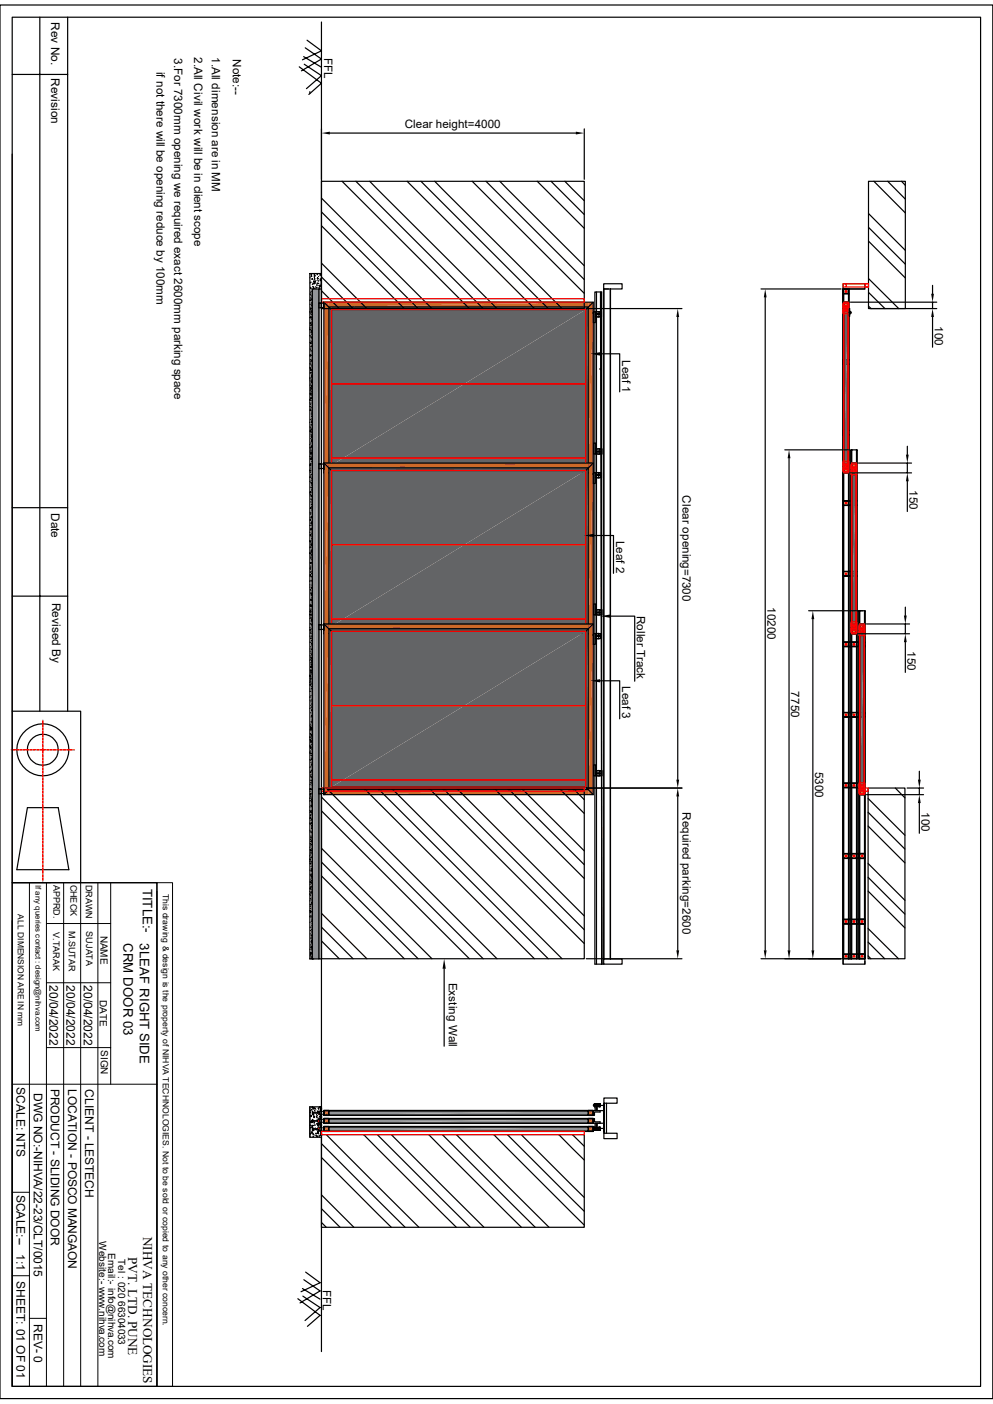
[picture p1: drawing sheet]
<svg xmlns="http://www.w3.org/2000/svg" width="210mm" height="297mm" viewBox="0 0 210 297" stroke-linecap="round" stroke-linejoin="round" font-family="sans-serif">
<defs><g id="words">
<g font-size="2.8">
<text x="30.2" y="188" transform="rotate(90 30.2 188)">TITLE:-</text>
<text x="26.1" y="199.5" transform="rotate(90 26.1 199.5)">CRM DOOR 03</text>
<text x="29.5" y="199.6" transform="rotate(90 29.5 199.6)">3LEAF RIGHT SIDE</text>
<text x="30.3" y="261.6" transform="rotate(90 30.3 261.6)">NIHVA TECHNOLOGIES</text>
<text x="27.1" y="265.9" transform="rotate(90 27.1 265.9)">PVT. LTD. PUNE</text>
</g>
<g font-size="2.5">
<text x="10.8" y="4.7" transform="rotate(90 10.8 4.7)">Rev No.</text>
<text x="10.8" y="16.6" transform="rotate(90 10.8 16.6)">Revision</text>
<text x="33.1" y="15.2" transform="rotate(90 33.1 15.2)">if not there will be opening reduce by 100mm</text>
<text x="36.8" y="12.3" transform="rotate(90 36.8 12.3)">3.For 7300mm opening we required exact 2600mm parking space</text>
<text x="41.1" y="12.1" transform="rotate(90 41.1 12.1)">2.All Civil work will be in client scope</text>
<text x="44.8" y="12.1" transform="rotate(90 44.8 12.1)">1.All dimension are in MM</text>
<text x="49.3" y="12.5" transform="rotate(90 49.3 12.5)">Note:--</text>
<text x="68.6" y="12.3" transform="rotate(90 68.6 12.3)">FFL</text>
<text x="85.6" y="27.2">Clear height=4000</text>
<text x="197.7" y="69" transform="rotate(90 197.7 69)">100</text>
<text x="131.6" y="76.2" transform="rotate(90 131.6 76.2)">Leaf 1</text>
<text x="144.3" y="104.8" transform="rotate(90 144.3 104.8)">Clear opening=7300</text>
<text x="192.4" y="103.8" transform="rotate(90 192.4 103.8)">150</text>
<text x="10.8" y="108.5" transform="rotate(90 10.8 108.5)">Date</text>
<text x="130.3" y="114.4" transform="rotate(90 130.3 114.4)">Leaf 2</text>
<text x="11" y="127.5" transform="rotate(90 11 127.5)">Revised By</text>
<text x="134.7" y="130.3" transform="rotate(90 134.7 130.3)">Roller Track</text>
<text x="162.3" y="128.5" transform="rotate(90 162.3 128.5)">10200</text>
<text x="191.9" y="137.8" transform="rotate(90 191.9 137.8)">150</text>
<text x="131.6" y="145.2" transform="rotate(90 131.6 145.2)">Leaf 3</text>
<text x="167.3" y="146.3" transform="rotate(90 167.3 146.3)">7750</text>
<text x="172.4" y="163.3" transform="rotate(90 172.4 163.3)">5300</text>
<text x="144.3" y="171.8" transform="rotate(90 144.3 171.8)">Required parking=2600</text>
<text x="194.9" y="171.8" transform="rotate(90 194.9 171.8)">100</text>
<text x="10.5" y="208.5" transform="rotate(90 10.5 208.5)">20/04/2022</text>
<text x="14.1" y="208.5" transform="rotate(90 14.1 208.5)">20/04/2022</text>
<text x="17.7" y="208.5" transform="rotate(90 17.7 208.5)">20/04/2022</text>
<text x="94.9" y="207.9" transform="rotate(90 94.9 207.9)">Exsting Wall</text>
<text x="3.5" y="230" transform="rotate(90 3.5 230)">SCALE: NTS</text>
<text x="7.2" y="231.2" transform="rotate(90 7.2 231.2)">DWG NO:-NIHVA/22-23/CLT/0015</text>
<text x="10.8" y="230.3" transform="rotate(90 10.8 230.3)">PRODUCT - SLIDING DOOR</text>
<text x="14.4" y="230.3" transform="rotate(90 14.4 230.3)">LOCATION - POSCO MANGAON</text>
<text x="18" y="230.4" transform="rotate(90 18 230.4)">CLIENT - LESTECH</text>
<text x="3.5" y="252.7" transform="rotate(90 3.5 252.7)">SCALE:--</text>
<text x="3.5" y="265.3" transform="rotate(90 3.5 265.3)">1:1</text>
<text x="3.5" y="271" transform="rotate(90 3.5 271)">SHEET: 01 OF 01</text>
<text x="68.3" y="272.9" transform="rotate(90 68.3 272.9)">FFL</text>
<text x="7.2" y="280" transform="rotate(90 7.2 280)">REV- 0</text>
</g>
<g font-size="2.1">
<text x="21.3" y="197.9" transform="rotate(90 21.3 197.9)">NAME</text>
<text x="21.1" y="211.5" transform="rotate(90 21.1 211.5)">DATE</text>
<text x="21.3" y="222.1" transform="rotate(90 21.3 222.1)">SIGN</text>
<text x="21" y="262.6" transform="rotate(90 21 262.6)">Website:- www.nihva.com</text>
<text x="22.9" y="265" transform="rotate(90 22.9 265)">Email:- info@nihva.com</text>
<text x="25" y="266.3" transform="rotate(90 25 266.3)">Tel : 020 66304033</text>
</g>
<g font-size="1.9">
<text x="11.3" y="187.2" transform="rotate(90 11.3 187.2)">APPRD.</text>
<text x="14.9" y="187.1" transform="rotate(90 14.9 187.1)">CHECK</text>
<text x="18.1" y="187.2" transform="rotate(90 18.1 187.2)">DRAWN</text>
<text x="11.3" y="197.2" transform="rotate(90 11.3 197.2)">V.TARAK</text>
<text x="14.6" y="196.9" transform="rotate(90 14.6 196.9)">M.SUTAR</text>
<text x="18.2" y="197" transform="rotate(90 18.2 197)">SUJATA</text>
</g>
<g font-size="1.8">
<text x="34.5" y="189.1" transform="rotate(90 34.5 189.1)">This drawing &amp; design is the property of NIHVA TECHNOLOGIES. Not to be sold or copied to any other concern.</text>
<text x="3.8" y="193.4" transform="rotate(90 3.8 193.4)">ALL DIMENSION ARE IN mm</text>
</g>
<text font-size="1.7" x="7.5" y="187.2" transform="rotate(90 7.5 187.2)">If any queries contact : design@nihva.com</text>
</g></defs>
<g fill="#bababa">
<path d="M67.4 235.1v.7z"/>
<path d="M67.4 235.1l-.1 .4z"/>
<path d="M67.3 235.3v.2z"/>
<path d="M67.3 235.4v.1z"/>
<path d="M67.2 235.4v.1z"/>
<path d="M67.3 235.4l-.1 .1z"/>
<path d="M66.3 235.4h.9l-.9 .1z"/>
<path d="M66.3 235.5l.9-.1v.1z"/>
<path d="M66.3 235.4v.1z"/>
<path d="M66.2 235.4v.1z"/>
<path d="M66.3 235.4l-.1 .1z"/>
<path d="M66.2 235.3v.2z"/>
<path d="M66.1 235.1v.7z"/>
<path d="M66.2 235.3l-.1 .5z"/>
<path d="M66 235.1v.7z"/>
<path d="M66.1 235.1l-.1 .7z"/>
</g>
<path d="M66 235.1l.2 .3h1.1l.1-.3v.7l-.1-.3h-1.1l-.2 .3zM67.4 235.7h1.1M67.4 235.2h1.1M68 235.1h-.6v.7h.6M68.5 235.1v.7z" fill="none" stroke="#000" stroke-width=".21"/>
<path d="M67.4 235.1v.7M68 235.1v.1M68 235.7v.1" fill="none" stroke="#f00" stroke-width=".25"/>
<g fill="#bababa">
<path d="M67.4 236.8v.7z"/>
<path d="M67.4 236.8v.6z"/>
<path d="M67.4 236.8l-.1 .4z"/>
<path d="M67.3 237v.2z"/>
<path d="M67.3 237.1v.1z"/>
<path d="M67.2 237.1v.1z"/>
<path d="M67.3 237.1l-.1 .1z"/>
<path d="M66.3 237.1h.9l-.9 .1z"/>
<path d="M66.3 237.2l.9-.1v.1z"/>
<path d="M66.3 237.1v.1z"/>
<path d="M66.2 237.1v.1z"/>
<path d="M66.3 237.1l-.1 .1z"/>
<path d="M66.2 237v.2z"/>
<path d="M66.1 236.8v.6z"/>
<path d="M66.2 237l-.1 .4z"/>
<path d="M66.1 236.8v.7z"/>
<path d="M66 236.8v.7z"/>
<path d="M66.1 236.8l-.1 .7z"/>
</g>
<path d="M66 236.8l.2 .3h1.1l.1-.3v.7l-.2-.3h-.9l-.3 .3zM67.4 237.4h1.1M67.4 236.9h1.1M68 236.8h-.6v.6h.6M68.5 236.8v.7z" fill="none" stroke="#000" stroke-width=".21"/>
<path d="M67.4 236.8v.6M68 236.8v.1M68 237.4h.1" fill="none" stroke="#f00" stroke-width=".25"/>
<g fill="#bababa">
<path d="M67.4 238.5v.7z"/>
<path d="M67.4 238.5v.6z"/>
<path d="M67.4 238.5l-.1 .4z"/>
<path d="M67.3 238.7v.2z"/>
<path d="M67.3 238.8v.1z"/>
<path d="M67.2 238.8v.1z"/>
<path d="M67.3 238.8l-.1 .1z"/>
<path d="M66.3 238.8h.9l-.9 .1z"/>
<path d="M66.3 238.9l.9-.1v.1z"/>
<path d="M66.3 238.8v.1z"/>
<path d="M66.2 238.8v.1z"/>
<path d="M66.3 238.8l-.1 .1z"/>
<path d="M66.2 238.7v.2z"/>
<path d="M66.1 238.5v.6z"/>
<path d="M66.2 238.7l-.1 .4z"/>
<path d="M66.1 238.5v.7z"/>
<path d="M66 238.5v.7z"/>
<path d="M66.1 238.5l-.1 .7z"/>
</g>
<path d="M66 238.5l.2 .3h1.1l.1-.3v.7l-.2-.3h-.9l-.3 .3zM67.4 239.2h.6M67.4 239.1h1.1M67.4 238.6h1.1M68 238.5h-.6v.6M68.5 238.5v.7z" fill="none" stroke="#000" stroke-width=".21"/>
<path d="M67.4 238.5v.7M68 238.5v.1M68 239.1v.1" fill="none" stroke="#f00" stroke-width=".25"/>
<path d="M68 4.7v281.2" fill="none" stroke="#000" stroke-width=".25"/>
<g fill="#cd6928">
<path d="M124.4 63.9h1.1l-1.1 36.1z"/>
<path d="M125.5 63.9v36.1h-1.1z"/>
<path d="M69.6 99h54.8l-54.8 1z"/>
<path d="M69.6 100l54.8-1v1z"/>
<path d="M69.6 63.9h54.8l-54.8 1z"/>
<path d="M69.6 64.9l54.8-1v1z"/>
<path d="M68.5 63.9h1.1l-1.1 36.1z"/>
<path d="M69.6 63.9v36.1h-1.1z"/>
</g>
<path d="M68.5 63.9h57v36.1h-57z" fill="none" stroke="#000" stroke-width=".25"/>
<g fill="#636466">
<path d="M123.9 64.9h.5l-.5 34.1z"/>
<path d="M124.4 64.9v34.1h-.5z"/>
<path d="M70.1 98.4h53.8l-53.8 .6z"/>
<path d="M70.1 99l53.8-.6v.6z"/>
<path d="M70.1 64.9h53.8l-53.8 .6z"/>
<path d="M70.1 65.5l53.8-.6v.6z"/>
<path d="M69.6 64.9h.5l-.5 34.1z"/>
<path d="M70.1 64.9v34.1h-.5z"/>
</g>
<path d="M69.6 64.9h54.8v34.1h-54.8z" fill="none" stroke="#000" stroke-width=".25"/>
<g fill="#636466">
<path d="M70.1 65.5h53.8l-53.8 32.9z"/>
<path d="M70.1 98.4l53.8-32.9v32.9z"/>
</g>
<g fill="none" stroke="#000" stroke-width=".25">
<path d="M68 38.4h55.6v26.9h-55.6zM72.3 38.4l27 26.9M75.3 38.4l26.9 26.9M78.2 38.4l26.9 26.9M86.1 38.4l26.9 26.9M89 38.4l27 26.9M91.9 38.4l27 26.9M99.9 38.4l23.7 23.7M102.8 38.4l20.8 20.7M105.7 38.4l17.9 17.8M113.6 38.4l10 9.9M116.5 38.4l7.1 7"/>
<path d="M119.5 38.4l4.1 4.1M68 41.9l23.4 23.4M68 44.8l20.4 20.5M68 47.8l17.5 17.5M68 55.7l9.6 9.6M68 58.6l6.7 6.7M68 61.5l3.8 3.8M68.5 63.9l1.6 1.6M125.5 63.9l-1.6 1.6h-53.8v32.9h53.8v-32.9M70.1 98.4l-1.6 1.6M123.9 98.4l1.6 1.6"/>
</g>
<path d="M70.1 65.5h53.8v15.7h-53.8zM70.1 81.2h53.8v15.7h-53.8zM70.1 96.9h53.8v1.5h-53.8z" fill="none" stroke="#f00" stroke-width=".25"/>
<g fill="#cd6928">
<path d="M124.4 98h1.1l-1.1 36.1z"/>
<path d="M125.5 98v36.1h-1.1z"/>
<path d="M69.6 133h54.8l-54.8 1.1z"/>
<path d="M69.6 134.1l54.8-1.1v1.1z"/>
<path d="M69.6 98h54.8l-54.8 1z"/>
<path d="M69.6 99l54.8-1v1z"/>
<path d="M68.5 98h1.1l-1.1 36.1z"/>
<path d="M69.6 98v36.1h-1.1z"/>
</g>
<path d="M68.5 98h57v36.1h-57z" fill="none" stroke="#000" stroke-width=".25"/>
<g fill="#636466">
<path d="M123.9 99h.5l-.5 34z"/>
<path d="M124.4 99v34h-.5z"/>
<path d="M70.1 132.5h53.8l-53.8 .5z"/>
<path d="M70.1 133l53.8-.5v.5z"/>
<path d="M70.1 99h53.8l-53.8 .5z"/>
<path d="M70.1 99.5l53.8-.5v.5z"/>
<path d="M69.6 99h.5l-.5 34z"/>
<path d="M70.1 99v34h-.5z"/>
</g>
<path d="M69.6 99h54.8v34h-54.8z" fill="none" stroke="#000" stroke-width=".25"/>
<g fill="#636466">
<path d="M70.1 99.5h53.8l-53.8 33z"/>
<path d="M70.1 132.5l53.8-33v33z"/>
</g>
<path d="M68.5 98l1.6 1.5M125.5 98l-1.6 1.5h-53.8v33h53.8v-33M70.1 132.5l-1.6 1.6M123.9 132.5l1.6 1.6" fill="none" stroke="#000" stroke-width=".25"/>
<path d="M70.1 99.5h53.8v15.7h-53.8zM70.1 115.2h53.8v15.7h-53.8zM70.1 130.9h53.8v1.6h-53.8z" fill="none" stroke="#f00" stroke-width=".25"/>
<g fill="#cd6928">
<path d="M124.4 132h1.1l-1.1 36.1z"/>
<path d="M125.5 132v36.1h-1.1z"/>
<path d="M69.6 167h54.8l-54.8 1.1z"/>
<path d="M69.6 168.1l54.8-1.1v1.1z"/>
<path d="M69.6 132h54.8l-54.8 1z"/>
<path d="M69.6 133l54.8-1v1z"/>
<path d="M68.5 132h1.1l-1.1 36.1z"/>
<path d="M69.6 132v36.1h-1.1z"/>
</g>
<path d="M68.5 132h57v36.1h-57z" fill="none" stroke="#000" stroke-width=".25"/>
<g fill="#636466">
<path d="M123.9 133h.5l-.5 34z"/>
<path d="M124.4 133v34h-.5z"/>
<path d="M70.1 166.5h53.8l-53.8 .5z"/>
<path d="M70.1 167l53.8-.5v.5z"/>
<path d="M70.1 133h53.8l-53.8 .6z"/>
<path d="M70.1 133.6l53.8-.6v.6z"/>
<path d="M69.6 133h.5l-.5 34z"/>
<path d="M70.1 133v34h-.5z"/>
</g>
<path d="M69.6 133h54.8v34h-54.8z" fill="none" stroke="#000" stroke-width=".25"/>
<g fill="#636466">
<path d="M70.1 133.6h53.8l-53.8 32.9z"/>
<path d="M70.1 166.5l53.8-32.9v32.9z"/>
</g>
<g fill="none" stroke="#000" stroke-width=".25">
<path d="M127.7 60h3.9v1.1h-3.9zM127.7 61.1v141.8M128.7 61.1h-1v141.8M129.1 61.1v141.8M68.5 132l1.6 1.6M125.5 132l-1.6 1.6h-53.8v32.9h53.8v-32.9M68 166.7h55.6v36.1h-55.6zM68 179.5l23.4 23.3M68 168.6l34.2 34.2M68 171.5l31.3 31.3M69 166.7l36.1 36.1M70.1 166.5l-1.6 1.6"/>
<path d="M76.9 166.7l36.1 36.1M79.8 166.7l36.2 36.1M82.8 166.7l36.1 36.1M90.7 166.7l32.9 32.9M93.6 166.7l30 30M96.5 166.7l27.1 27.1M104.4 166.7l19.2 19.1M107.4 166.7l16.2 16.2M110.2 166.7l13.4 13.3M118.2 166.7l5.4 5.4M121.1 166.7l2.5 2.5M123.9 166.5l1.6 1.6"/>
<path d="M68 182.4l20.4 20.4M68 185.3l17.5 17.5M68 193.2l9.6 9.6M68 196.1l6.7 6.7M68 199.1l3.8 3.7M127.7 202.9h3.9v1.1h-3.9zM65.6 234.9h.1M65.6 238h.1M65.6 235.3h.1M65.7 237.4h.1M65.7 238.5v.1M65.7 239.7v.2"/>
<path d="M65.7 239.8h.1M65.7 236h.1M65.7 235h.1M65.7 236l.2 .1-.2 .1zM65.7 236.2h.1M65.8 236v.1M65.8 238.5h.1M65.8 237.2l.1 .2M65.8 237.1h.1M65.9 236h.1M65.9 239.4h.1M65.9 234.8h.1"/>
<path d="M65.9 237.5h.1M65.9 239.6v.1M66 239.6v.1M66 234.7h-.1M66 239.5h.1M66 234.3h.2l-.2-.2v.2M66 238.4h.2M66 238h.1M66 237h.1M66.1 234.2h.1M66.1 234.4h.1M66.1 238.2h-.1"/>
<path d="M66.1 239.3h.1M66.1 237.2h.2M66.1 238.9h.1M66.2 239.7h.1M66.2 238.1h.1M66.2 236.9h-.1M66.2 240l.1 .1M66.2 235.3h.1M66.2 239.8h.1M66.3 240h.1M66.3 235.9h.1M66.3 239.1h.1"/>
<path d="M66.3 235.6l-.1 .1M66.3 235.8h.1M66.3 238.1h.1M66.3 234.6h.2M66.4 239.1h.1M66.4 238.7v.1M66.4 237.4v.2M66.4 236.4h.1M66.4 234.4h-.1M66.5 236.2l-.2 .1M66.5 235.3h.1M66.5 236.3h.1"/>
<path d="M66.5 234.3h.1M66.5 234.9v.1M66.5 237.2h-.1M66.5 237.5h.1M66.5 236.1v.1M66.6 238h.1M66.7 234.4h.1M66.7 238.6h.1M66.7 239h.1M66.8 235h.1M66.8 234.7h.1M66.8 235.4h.1"/>
<path d="M66.8 239.9h.1M66.8 239.7h.1M66.9 236.1h.1M66.9 238.9l.1 .2M66.9 235.8h.1M67 239.8h.1M67 238.8h.1M67 237.7l.1 .1M67 236.2l-.1 .1M67.1 237.9h.1M67.1 236.4v.1M67.1 237.2h.1"/>
<path d="M67.1 236.9h.1M67.1 237.1h.1M67.1 236h.1M67.1 237.6v.1M67.1 235h.1M67.2 239.4h.1M67.2 239.6l.1 .1M67.2 239.5l-.1 .2 .2-.1M67.2 238.1h.1M67.2 238.5h.1M67.2 235.1l.1 .1M67.2 238h.1"/>
<path d="M67.3 238.1h.1M67.3 237.5h.1M67.3 239.4h.1M67.3 234.5h.1M67.3 238.4h.1M67.3 236.6h.1M67.3 239.2h-.1M67.3 239h.1M67.4 234.4h.1M67.4 235.6h.1M67.4 238.1v.1M67.4 239.1h.1"/>
<path d="M67.4 234.7h.1M67.4 238.1l.1 .1M67.4 237.9l-.1 .1M67.4 235.4h.1M67.4 239.9h.1M67.4 239.2h.1M67.4 236.9h.2M67.4 237.7l.2 .1h-.2M67.5 237.7l-.1 .1M67.5 235.1h.1M67.5 236.6l-.1 .1M67.5 236.3h.1"/>
<path d="M67.6 235.5v.2M67.6 235.5l.1 .1M67.6 236.2h.1M67.6 237.2h.1M67.6 235.4h.1M67.6 237.9l.1 .1M67.6 239.1l.1 .2M67.6 236.7h.1M67.7 234.1h.3h-2.5v6.5h2.5M67.7 236.4h.1M67.8 235.8l.1 .2M67.8 238.1h.1"/>
<path d="M67.8 234.4l-.1-.1v.1M67.8 236.6v.1M67.9 234.6v.1M67.9 235.8h.1v.9h-.1zM67.9 237.5h.1v.9h-.1zM67.9 239.2h.1v.9h-.1zM67.9 234.4l.1 .1M67.9 237.6l.1 .1M67.9 237.9v.1M67.9 234.2h.1M67.9 234.1v.1M67.9 234.3v.1"/>
<path d="M67.9 234.4h.1M67.9 234.7v.3M67.9 236.5v.1M67.9 238v.2M67.9 234.7l.1 .1M67.9 239.9v.1M67.9 238.2h.1M67.9 236.1v.1M67.9 236.6l.1 .1M67.9 236.7h.1M67.9 237.6h.1M67.9 237.9l.1 .1"/>
<path d="M67.9 238.2v.1M67.9 238.3h.1M67.9 239.2v.1M67.9 239.3v.1M67.9 239.4h.1M67.9 239.6h.1M67.9 239.6v.1M67.9 239.7h.1M67.9 238.3v.1M67.9 237.8v.1M67.9 239.8h.1M67.9 235h.1"/>
<path d="M67.9 236.4h.1M67.9 236.3l.1 .1M67.9 236.5h.1M67.9 237.8v-.1l.1 .1M67.9 234.8v.1M67.9 234.9l.1 .1M67.9 236.1h.1M67.9 235.8l.1 .2M67.9 236.6h.1M67.9 237.5v.1M67.9 238l.1 .1M67.9 239.2l.1 .1"/>
<path d="M67.9 234.5l.1 .1M67.9 239.5h.1M67.9 234.1h.1M67.9 239.4l.1 .2M67.9 238.2l.1 .1M67.9 238h.1M67.9 235.8l.1 .1M67.9 237.5l.1 .1M67.9 238.1l.1 .1M67.9 239.6l.1 .1M67.9 239.9h.1M67.9 234.6v-.1v.2"/>
<path d="M68 240h-.1M68 234.3l-.1-.1 .1 .2M68 235v-.9h-.1v.9h.1h-.3v.8h.3M68 234.8h.1M68 238h.1M68 236.3h.1M68 236.3h-.1M68 235.7v1.2M68 238.3h.1M68 236.7h-.3v.8h.3M68 238.4h-.3v.8h.3M68 236.2h-.1"/>
<path d="M68 239.8h-.1v.1M123.8 235h-.1h.5v.3M124 235h.2v.9h-.2M124.2 235.5v.4h-.5h.1M66.2 240.5h.1M66.3 240.4h.1M66.5 240.1h.1M66.8 240.2h.1M67 240.2v.1M67.1 240.3h.1M67.2 240.5h-.1M67.5 240.4l.1 .1"/>
<path d="M67.5 240.2h.1M67.6 240.2h.1M67.9 240v.1M68 240.1h.1"/>
</g>
<path d="M70.1 133.6h53.8v15.7h-53.8zM70.1 149.3h53.8v15.7h-53.8zM70.1 165h53.8v1.5h-53.8z" fill="none" stroke="#f00" stroke-width=".25"/>
<g fill="#cd6928">
<path d="M124.5 235.9h.9z"/>
<path d="M124.5 236l.9-.1z"/>
<path d="M124.5 234.9h.9l-.9 1z"/>
<path d="M125.4 234.9v1h-.9z"/>
<path d="M124.5 234.9h1z"/>
<path d="M124.4 234.9v1z"/>
<path d="M124.5 234.9l-.1 1z"/>
<path d="M123.9 235.9h.5z"/>
<path d="M123.9 236l.5-.1z"/>
<path d="M123.9 234.9h.5z"/>
<path d="M123.9 235l.5-.1z"/>
</g>
<path d="M69.6 235.9h54.3M69.6 235h54.3M69.6 234.9h54.8" fill="none" stroke="#cd6928" stroke-width=".21"/>
<g fill="#cd6928">
<path d="M68.5 235.9h1.1z"/>
<path d="M68.5 236l1.1-.1z"/>
<path d="M68.5 234.9h1.1l-1.1 1z"/>
<path d="M68.5 235.9l1.1-1v1z"/>
<path d="M68.5 234.9h1.1z"/>
</g>
<g fill="none" stroke="#000" stroke-width=".25">
<path d="M68.5 234.9h57v1.1h-57zM68.5 234.9h1.1v1.1h-1.1zM68.5 235.8v.1h.2l-.2-.1M68.5 235.1v-.2h.2l-.2 .2M68.5 235.2v.2M68.5 235.5v.2M69 235.9h-.2M69 234.9h-.2M69 235.9h.5M69 234.9h.5M69.3 234.9h.2v.2M69.5 235.8v.1h-.2"/>
<path d="M69.5 235.2v.2M69.5 235.5v.2M69.6 235.9h.1M69.6 234.9h.1M69.8 235.9h.2M69.8 234.9h.2M70.1 235.9h.1M70.1 234.9h.1M70.3 235.9h.5M70.3 234.9h.5M70.5 235v.3M70.5 235.5v.4"/>
<path d="M70.6 235.5v.4h.5M70.9 235.9h.4M70.9 234.9h.4M71.1 235h-.5v.3M71.4 235.9h.1M71.4 234.9h.1M71.6 235.9h.2M71.6 234.9h.2M71.9 235.9h.2M71.9 234.9h.2M72.1 235.9h.2M72.1 234.9h.2"/>
<path d="M72.4 235.9h.2M72.4 234.9h.2M72.7 235.9h.2M72.7 234.9h.2M72.9 235.9h.2M72.9 234.9h.2M73.2 235.9h.2M73.2 234.9h.2M73.4 235.9h.2M73.4 234.9h.2M73.7 235.9h.2M73.7 234.9h.2"/>
<path d="M74 235.9h.2M74 234.9h.2M74.3 235.9h.1M74.3 234.9h.1M74.5 235.9h.2M74.5 234.9h.2M74.8 235.9h.1M74.8 234.9h.1M75 235.9h.2M75 234.9h.2M75.3 235.9h.1M75.3 234.9h.1"/>
<path d="M75.5 235.9h.2M75.5 234.9h.2M75.8 235.9h.2M75.8 234.9h.2M76.1 235.9h.1M76.1 234.9h.1M76.3 235.9h.2M76.3 234.9h.2M76.6 235.9h.2M76.6 234.9h.2M76.8 235.9h.2M76.8 234.9h.2"/>
<path d="M77.1 235.9h.2M77.1 234.9h.2M77.4 235.9h.2M77.4 234.9h.2M77.6 235.9h.2M77.6 234.9h.2M77.9 235.9h.2M77.9 234.9h.2M78.1 235.9h.2M78.1 234.9h.2M78.4 235.9h.2M78.4 234.9h.2"/>
<path d="M78.7 235.9h.1M78.7 234.9h.1M78.9 235.9h.2M78.9 234.9h.2M79.2 235.9h.2M79.2 234.9h.2M79.5 235.9h.1M79.5 234.9h.1M79.7 235.9h.2M79.7 234.9h.2M80 235.9h.1M80 234.9h.1"/>
<path d="M80.2 235.9h.2M80.2 234.9h.2M80.5 235.9h.2M80.5 234.9h.2M80.8 235.9h.1M80.8 234.9h.1M81 235.9h.2M81 234.9h.2M81.3 235.9h.1M81.3 234.9h.1M81.5 235.9h.2M81.5 234.9h.2"/>
<path d="M81.8 235.9h.2M81.8 234.9h.2M82 235.9h.2M82 234.9h.2M82.3 235.9h.2M82.3 234.9h.2M82.6 235.9h.2M82.6 234.9h.2M82.8 235.9h.2M82.8 234.9h.2M83.1 235.9h.2M83.1 234.9h.2"/>
<path d="M83.4 235.9h.1M83.4 234.9h.1M83.6 235.9h.2M83.6 234.9h.2M83.9 235.9h.2M83.9 234.9h.2M84.2 235.9h.1M84.2 234.9h.1M84.4 235.9h.2M84.4 234.9h.2M84.7 235.9h.1M84.7 234.9h.1"/>
<path d="M84.9 235.9h.2M84.9 234.9h.2M85.2 235.9h.1M85.2 234.9h.1M85.4 235.9h.2M85.4 234.9h.2M85.7 235.9h.2M85.7 234.9h.2M86 235.9h.1M86 234.9h.1M86.2 235.9h.2M86.2 234.9h.2"/>
<path d="M86.5 235.9h.2M86.5 234.9h.2M86.7 235.9h.2M86.7 234.9h.2M87 235.9h.2M87 234.9h.2M87.2 235.9h.3M87.2 234.9h.3M87.5 235.9h.2M87.5 234.9h.2M87.8 235.9h.2M87.8 234.9h.2"/>
<path d="M88.1 235.9h.1M88.1 234.9h.1M88.3 235.9h.2M88.3 234.9h.2M88.6 235.9h.1M88.6 234.9h.1M88.8 235.9h.2M88.8 234.9h.2M89.1 235.9h.2M89.1 234.9h.2M89.4 235.9h.1M89.4 234.9h.1"/>
<path d="M89.6 235.9h.2M89.6 234.9h.2M89.9 235.9h.1M89.9 234.9h.1M90.1 235.9h.2M90.1 234.9h.2M90.4 235.9h.2M90.4 234.9h.2M90.6 235.9h.2M90.6 234.9h.2M90.9 235.9h.2M90.9 234.9h.2"/>
<path d="M91.2 235.9h.2M91.2 234.9h.2M91.4 235.9h.2M91.4 234.9h.2M91.7 235.9h.2M91.7 234.9h.2M91.9 235.9h.2M91.9 234.9h.2M92.2 235.9h.2M92.2 234.9h.2M92.5 235.9h.2M92.5 234.9h.2"/>
<path d="M92.8 235.9h.1M92.8 234.9h.1M93 235.9h.2M93 234.9h.2M93.3 235.9h.1M93.3 234.9h.1M93.5 235.9h.2M93.5 234.9h.2M93.8 235.9h.1M93.8 234.9h.1M94 235.9h.2M94 234.9h.2"/>
<path d="M94.3 235.9h.2M94.3 234.9h.2M94.6 235.9h.1M94.6 234.9h.1M94.8 235.9h.2M94.8 234.9h.2M95.1 235.9h.1M95.1 234.9h.1M95.3 235.9h.2M95.3 234.9h.2M95.6 235.9h.2M95.6 234.9h.2"/>
<path d="M95.8 235.9h.3M95.8 234.9h.3M96.1 235.9h.2M96.1 234.9h.2M96.4 235.9h.2M96.4 234.9h.2M96.6 235.9h.2M96.6 234.9h.2M96.9 235.9h.2M96.9 234.9h.2M97.2 235.9h.1M97.2 234.9h.1"/>
<path d="M97.4 235.9h.2M97.4 234.9h.2M97.7 235.9h.2M97.7 234.9h.2M98 235.9h.1M98 234.9h.1M98.2 235.9h.2M98.2 234.9h.2M98.5 235.9h.1M98.5 234.9h.1M98.7 235.9h.2M98.7 234.9h.2"/>
<path d="M99 235.9h.1M99 234.9h.1M99.2 235.9h.2M99.2 234.9h.2M99.5 235.9h.2M99.5 234.9h.2M99.8 235.9h.1M99.8 234.9h.1M100 235.9h.2M100 234.9h.2M100.3 235.9h.2M100.3 234.9h.2"/>
<path d="M100.5 235.9h.2M100.5 234.9h.2M100.8 235.9h.2M100.8 234.9h.2M101.1 235.9h.2M101.1 234.9h.2M101.3 235.9h.2M101.3 234.9h.2M101.6 235.9h.2M101.6 234.9h.2M101.9 235.9h.1M101.9 234.9h.1"/>
<path d="M102.1 235.9h.2M102.1 234.9h.2M102.4 235.9h.1M102.4 234.9h.1M102.6 235.9h.2M102.6 234.9h.2M102.9 235.9h.2M102.9 234.9h.2M103.2 235.9h.1M103.2 234.9h.1M103.4 235.9h.2M103.4 234.9h.2"/>
<path d="M103.7 235.9h.1M103.7 234.9h.1M103.9 235.9h.2M103.9 234.9h.2M104.2 235.9h.2M104.2 234.9h.2M104.5 235.9h.1M104.5 234.9h.1M104.7 235.9h.2M104.7 234.9h.2M105 235.9h.2M105 234.9h.2"/>
<path d="M105.2 235.9h.2M105.2 234.9h.2M105.5 235.9h.2M105.5 234.9h.2M105.7 235.9h.2M105.7 234.9h.2M106 235.9h.2M106 234.9h.2M106.3 235.9h.2M106.3 234.9h.2M106.6 235.9h.1M106.6 234.9h.1"/>
<path d="M106.8 235.9h.2M106.8 234.9h.2M107.1 235.9h.1M107.1 234.9h.1M107.3 235.9h.2M107.3 234.9h.2M107.6 235.9h.1M107.6 234.9h.1M107.9 235.9h.1M107.9 234.9h.1M108.1 235.9h.2M108.1 234.9h.2"/>
<path d="M108.4 235.9h.1M108.4 234.9h.1M108.6 235.9h.2M108.6 234.9h.2M108.9 235.9h.2M108.9 234.9h.2M109.1 235.9h.2M109.1 234.9h.2M109.4 235.9h.2M109.4 234.9h.2M109.7 235.9h.2M109.7 234.9h.2"/>
<path d="M109.9 235.9h.2M109.9 234.9h.2M110.2 235.9h.2M110.2 234.9h.2M110.4 235.9h.2M110.4 234.9h.2M110.7 235.9h.2M110.7 234.9h.2M111 235.9h.1M111 234.9h.1M111.3 235.9h.1M111.3 234.9h.1"/>
<path d="M111.5 235.9h.2M111.5 234.9h.2M111.8 235.9h.1M111.8 234.9h.1M112 235.9h.2M112 234.9h.2M112.3 235.9h.1M112.3 234.9h.1M112.5 235.9h.2M112.5 234.9h.2M112.8 235.9h.2M112.8 234.9h.2"/>
<path d="M113.1 235.9h.1M113.1 234.9h.1M113.3 235.9h.2M113.3 234.9h.2M113.6 235.9h.1M113.6 234.9h.1M113.8 235.9h.2M113.8 234.9h.2M114.1 235.9h.2M114.1 234.9h.2M114.3 235.9h.2M114.3 234.9h.2"/>
<path d="M114.6 235.9h.2M114.6 234.9h.2M114.9 235.9h.2M114.9 234.9h.2M115.1 235.9h.2M115.1 234.9h.2M115.4 235.9h.2M115.4 234.9h.2M115.7 235.9h.1M115.7 234.9h.1M115.9 235.9h.2M115.9 234.9h.2"/>
<path d="M116.2 235.9h.2M116.2 234.9h.2M116.5 235.9h.1M116.5 234.9h.1M116.7 235.9h.2M116.7 234.9h.2M117 235.9h.1M117 234.9h.1M117.2 235.9h.2M117.2 234.9h.2M117.5 235.9h.1M117.5 234.9h.1"/>
<path d="M117.7 235.9h.2M117.7 234.9h.2M118 235.9h.2M118 234.9h.2M118.3 235.9h.1M118.3 234.9h.1M118.5 235.9h.2M118.5 234.9h.2M118.8 235.9h.2M118.8 234.9h.2M119 235.9h.2M119 234.9h.2"/>
<path d="M119.3 235.9h.2M119.3 234.9h.2M119.5 235.9h.3M119.5 234.9h.3M119.8 235.9h.2M119.8 234.9h.2M120.1 235.9h.2M120.1 234.9h.2M120.4 235.9h.1M120.4 234.9h.1M120.6 235.9h.2M120.6 234.9h.2"/>
<path d="M120.9 235.9h.1M120.9 234.9h.1M121.1 235.9h.2M121.1 234.9h.2M121.4 235.9h.2M121.4 234.9h.2M121.7 235.9h.1M121.7 234.9h.1M121.9 235.9h.2M121.9 234.9h.2M122.2 235.9h.1M122.2 234.9h.1"/>
<path d="M122.4 235.9h.2M122.4 234.9h.2M122.7 235.9h.2M122.7 234.9h.2M122.9 235.9h.2M122.9 234.9h.2M123.2 235.9h.2M123.2 234.9h.2M123.5 235.9h.2M123.5 234.9h.2M123.7 235.9h.2M123.7 234.9h.2"/>
<path d="M124 235.9h.2M124 234.9h.2M124.2 235.9h.2M124.2 234.9h.2M124.4 234.9h1.1v1.1h-1.1zM124.5 235.8v.1h.1M124.5 235.2v.2M124.5 235.5v.2M124.5 234.9h.7M124.6 234.9h-.1v.2M125.3 234.9h.1v.2M125.3 234.9h.2v.2"/>
<path d="M125.4 235.2v.2M125.4 235.5v.2M125.4 235.8v.1M125.5 235.8v.1h-1M125.5 235.2v.2M125.5 235.5v.2"/>
</g>
<g fill="#939598">
<path d="M69.6 235h54.8l-54.8 .9z"/>
<path d="M69.6 235.9l54.8-.9v.9z"/>
</g>
<path d="M69.6 235h54.8v.9h-54.8z" fill="none" stroke="#000" stroke-width=".25"/>
<g fill="#cd6928">
<path d="M124.5 237.6h.9z"/>
<path d="M124.5 237.7l.9-.1z"/>
<path d="M124.5 236.6h.9l-.9 1z"/>
<path d="M125.4 236.6v1h-.9z"/>
<path d="M124.5 236.6h1z"/>
<path d="M124.4 236.6v1z"/>
<path d="M124.5 236.6l-.1 1z"/>
<path d="M123.9 237.6h.5z"/>
<path d="M123.9 237.7l.5-.1z"/>
<path d="M123.9 236.6h.5z"/>
<path d="M123.9 236.7l.5-.1z"/>
</g>
<path d="M69.6 237.6h54.3M69.6 236.7h54.3M69.6 236.6h54.8" fill="none" stroke="#cd6928" stroke-width=".21"/>
<g fill="#cd6928">
<path d="M68.5 237.6h1.1z"/>
<path d="M68.5 237.7l1.1-.1z"/>
<path d="M68.5 236.6h1.1l-1.1 1z"/>
<path d="M68.5 237.6l1.1-1v1z"/>
<path d="M68.5 236.6h1.1z"/>
</g>
<g fill="none" stroke="#000" stroke-width=".25">
<path d="M68.5 236.6h57v1.1h-57zM68.5 236.6h1.1v1.1h-1.1zM68.5 237.4v.2h.2l-.2-.2M68.5 236.8v-.2h.2l-.2 .2M68.5 236.9v.2M68.5 237.2v.2M68.8 237.6h.2M69 236.6h-.2M69 236.6h.5M69.3 236.6h.2v.2M69.5 237.6h-.5M69.5 237.4v.2h-.2"/>
<path d="M69.5 236.9v.2M69.5 237.2v.2M69.6 237.6h.1M69.6 236.6h.1M69.8 237.6h.2M69.8 236.6h.2M70.1 237.6h.1M70.1 236.6h.1M70.3 237.6h.5M70.3 236.6h.5M70.5 236.7v.3M70.5 237.2v.4"/>
<path d="M70.6 237.2v.4h.5M70.9 237.6h.4M70.9 236.6h.4M71.1 236.7h-.5v.3M71.4 237.6h.1M71.4 236.6h.1M71.6 237.6h.2M71.6 236.6h.2M71.9 237.6h.2M71.9 236.6h.2M72.1 237.6h.2M72.1 236.6h.2"/>
<path d="M72.4 237.6h.2M72.4 236.6h.2M72.7 237.6h.2M72.7 236.6h.2M72.9 237.6h.2M72.9 236.6h.2M73.2 237.6h.2M73.2 236.6h.2M73.4 237.6h.2M73.4 236.6h.2M73.7 237.6h.2M73.7 236.6h.2"/>
<path d="M74 237.6h.2M74 236.6h.2M74.3 237.6h.1M74.3 236.6h.1M74.5 237.6h.2M74.5 236.6h.2M74.8 237.6h.1M74.8 236.6h.1M75 237.6h.2M75 236.6h.2M75.3 237.6h.1M75.3 236.6h.1"/>
<path d="M75.5 237.6h.2M75.5 236.6h.2M75.8 237.6h.2M75.8 236.6h.2M76.1 237.6h.1M76.1 236.6h.1M76.3 237.6h.2M76.3 236.6h.2M76.6 237.6h.2M76.6 236.6h.2M76.8 237.6h.2M76.8 236.6h.2"/>
<path d="M77.1 237.6h.2M77.1 236.6h.2M77.4 237.6h.2M77.4 236.6h.2M77.6 237.6h.2M77.6 236.6h.2M77.9 237.6h.2M77.9 236.6h.2M78.1 237.6h.2M78.1 236.6h.2M78.4 237.6h.2M78.4 236.6h.2"/>
<path d="M78.7 237.6h.1M78.7 236.6h.1M78.9 237.6h.2M78.9 236.6h.2M79.2 237.6h.2M79.2 236.6h.2M79.5 237.6h.1M79.5 236.6h.1M79.7 237.6h.2M79.7 236.6h.2M80 237.6h.1M80 236.6h.1"/>
<path d="M80.2 237.6h.2M80.2 236.6h.2M80.5 237.6h.2M80.5 236.6h.2M80.8 237.6h.1M80.8 236.6h.1M81 237.6h.2M81 236.6h.2M81.3 237.6h.1M81.3 236.6h.1M81.5 237.6h.2M81.5 236.6h.2"/>
<path d="M81.8 237.6h.2M81.8 236.6h.2M82 237.6h.2M82 236.6h.2M82.3 237.6h.2M82.3 236.6h.2M82.6 237.6h.2M82.6 236.6h.2M82.8 237.6h.2M82.8 236.6h.2M83.1 237.6h.2M83.1 236.6h.2"/>
<path d="M83.4 237.6h.1M83.4 236.6h.1M83.6 237.6h.2M83.6 236.6h.2M83.9 237.6h.2M83.9 236.6h.2M84.2 237.6h.1M84.2 236.6h.1M84.4 237.6h.2M84.4 236.6h.2M84.7 237.6h.1M84.7 236.6h.1"/>
<path d="M84.9 237.6h.2M84.9 236.6h.2M85.2 237.6h.1M85.2 236.6h.1M85.4 237.6h.2M85.4 236.6h.2M85.7 237.6h.2M85.7 236.6h.2M86 237.6h.1M86 236.6h.1M86.2 237.6h.2M86.2 236.6h.2"/>
<path d="M86.5 237.6h.2M86.5 236.6h.2M86.7 237.6h.2M86.7 236.6h.2M87 237.6h.2M87 236.6h.2M87.2 237.6h.3M87.2 236.6h.3M87.5 237.6h.2M87.5 236.6h.2M87.8 237.6h.2M87.8 236.6h.2"/>
<path d="M88.1 237.6h.1M88.1 236.6h.1M88.3 237.6h.2M88.3 236.6h.2M88.6 237.6h.1M88.6 236.6h.1M88.8 237.6h.2M88.8 236.6h.2M89.1 237.6h.2M89.1 236.6h.2M89.4 237.6h.1M89.4 236.6h.1"/>
<path d="M89.6 237.6h.2M89.6 236.6h.2M89.9 237.6h.1M89.9 236.6h.1M90.1 237.6h.2M90.1 236.6h.2M90.4 237.6h.2M90.4 236.6h.2M90.6 237.6h.2M90.6 236.6h.2M90.9 237.6h.2M90.9 236.6h.2"/>
<path d="M91.2 237.6h.2M91.2 236.6h.2M91.4 237.6h.2M91.4 236.6h.2M91.7 237.6h.2M91.7 236.6h.2M91.9 237.6h.2M91.9 236.6h.2M92.2 237.6h.2M92.2 236.6h.2M92.5 237.6h.2M92.5 236.6h.2"/>
<path d="M92.8 237.6h.1M92.8 236.6h.1M93 237.6h.2M93 236.6h.2M93.3 237.6h.1M93.3 236.6h.1M93.5 237.6h.2M93.5 236.6h.2M93.8 237.6h.1M93.8 236.6h.1M94 237.6h.2M94 236.6h.2"/>
<path d="M94.3 237.6h.2M94.3 236.6h.2M94.6 237.6h.1M94.6 236.6h.1M94.8 237.6h.2M94.8 236.6h.2M95.1 237.6h.1M95.1 236.6h.1M95.3 237.6h.2M95.3 236.6h.2M95.6 237.6h.2M95.6 236.6h.2"/>
<path d="M95.8 237.6h.3M95.8 236.6h.3M96.1 237.6h.2M96.1 236.6h.2M96.4 237.6h.2M96.4 236.6h.2M96.6 237.6h.2M96.6 236.6h.2M96.9 237.6h.2M96.9 236.6h.2M97.2 237.6h.1M97.2 236.6h.1"/>
<path d="M97.4 237.6h.2M97.4 236.6h.2M97.7 237.6h.2M97.7 236.6h.2M98 237.6h.1M98 236.6h.1M98.2 237.6h.2M98.2 236.6h.2M98.5 237.6h.1M98.5 236.6h.1M98.7 237.6h.2M98.7 236.6h.2"/>
<path d="M99 237.6h.1M99 236.6h.1M99.2 237.6h.2M99.2 236.6h.2M99.5 237.6h.2M99.5 236.6h.2M99.8 237.6h.1M99.8 236.6h.1M100 237.6h.2M100 236.6h.2M100.3 237.6h.2M100.3 236.6h.2"/>
<path d="M100.5 237.6h.2M100.5 236.6h.2M100.8 237.6h.2M100.8 236.6h.2M101.1 237.6h.2M101.1 236.6h.2M101.3 237.6h.2M101.3 236.6h.2M101.6 237.6h.2M101.6 236.6h.2M101.9 237.6h.1M101.9 236.6h.1"/>
<path d="M102.1 237.6h.2M102.1 236.6h.2M102.4 237.6h.1M102.4 236.6h.1M102.6 237.6h.2M102.6 236.6h.2M102.9 237.6h.2M102.9 236.6h.2M103.2 237.6h.1M103.2 236.6h.1M103.4 237.6h.2M103.4 236.6h.2"/>
<path d="M103.7 237.6h.1M103.7 236.6h.1M103.9 237.6h.2M103.9 236.6h.2M104.2 237.6h.2M104.2 236.6h.2M104.5 237.6h.1M104.5 236.6h.1M104.7 237.6h.2M104.7 236.6h.2M105 237.6h.2M105 236.6h.2"/>
<path d="M105.2 237.6h.2M105.2 236.6h.2M105.5 237.6h.2M105.5 236.6h.2M105.7 237.6h.2M105.7 236.6h.2M106 237.6h.2M106 236.6h.2M106.3 237.6h.2M106.3 236.6h.2M106.6 237.6h.1M106.6 236.6h.1"/>
<path d="M106.8 237.6h.2M106.8 236.6h.2M107.1 237.6h.1M107.1 236.6h.1M107.3 237.6h.2M107.3 236.6h.2M107.6 237.6h.1M107.6 236.6h.1M107.9 237.6h.1M107.9 236.6h.1M108.1 237.6h.2M108.1 236.6h.2"/>
<path d="M108.4 237.6h.1M108.4 236.6h.1M108.6 237.6h.2M108.6 236.6h.2M108.9 237.6h.2M108.9 236.6h.2M109.1 237.6h.2M109.1 236.6h.2M109.4 237.6h.2M109.4 236.6h.2M109.7 237.6h.2M109.7 236.6h.2"/>
<path d="M109.9 237.6h.2M109.9 236.6h.2M110.2 237.6h.2M110.2 236.6h.2M110.4 237.6h.2M110.4 236.6h.2M110.7 237.6h.2M110.7 236.6h.2M111 237.6h.1M111 236.6h.1M111.3 237.6h.1M111.3 236.6h.1"/>
<path d="M111.5 237.6h.2M111.5 236.6h.2M111.8 237.6h.1M111.8 236.6h.1M112 237.6h.2M112 236.6h.2M112.3 237.6h.1M112.3 236.6h.1M112.5 237.6h.2M112.5 236.6h.2M112.8 237.6h.2M112.8 236.6h.2"/>
<path d="M113.1 237.6h.1M113.1 236.6h.1M113.3 237.6h.2M113.3 236.6h.2M113.6 237.6h.1M113.6 236.6h.1M113.8 237.6h.2M113.8 236.6h.2M114.1 237.6h.2M114.1 236.6h.2M114.3 237.6h.2M114.3 236.6h.2"/>
<path d="M114.6 237.6h.2M114.6 236.6h.2M114.9 237.6h.2M114.9 236.6h.2M115.1 237.6h.2M115.1 236.6h.2M115.4 237.6h.2M115.4 236.6h.2M115.7 237.6h.1M115.7 236.6h.1M115.9 237.6h.2M115.9 236.6h.2"/>
<path d="M116.2 237.6h.2M116.2 236.6h.2M116.5 237.6h.1M116.5 236.6h.1M116.7 237.6h.2M116.7 236.6h.2M117 237.6h.1M117 236.6h.1M117.2 237.6h.2M117.2 236.6h.2M117.5 237.6h.1M117.5 236.6h.1"/>
<path d="M117.7 237.6h.2M117.7 236.6h.2M118 237.6h.2M118 236.6h.2M118.3 237.6h.1M118.3 236.6h.1M118.5 237.6h.2M118.5 236.6h.2M118.8 237.6h.2M118.8 236.6h.2M119 237.6h.2M119 236.6h.2"/>
<path d="M119.3 237.6h.2M119.3 236.6h.2M119.5 237.6h.3M119.5 236.6h.3M119.8 237.6h.2M119.8 236.6h.2M120.1 237.6h.2M120.1 236.6h.2M120.4 237.6h.1M120.4 236.6h.1M120.6 237.6h.2M120.6 236.6h.2"/>
<path d="M120.9 237.6h.1M120.9 236.6h.1M121.1 237.6h.2M121.1 236.6h.2M121.4 237.6h.2M121.4 236.6h.2M121.7 237.6h.1M121.7 236.6h.1M121.9 237.6h.2M121.9 236.6h.2M122.2 237.6h.1M122.2 236.6h.1"/>
<path d="M122.4 237.6h.2M122.4 236.6h.2M122.7 237.6h.2M122.7 236.6h.2M122.9 237.6h.2M122.9 236.6h.2M123.2 237.6h.2M123.2 236.6h.2M123.5 237.6h.2M123.5 236.6h.2M123.7 237.6h.2M123.7 236.6h.2"/>
<path d="M124 237.6h.2M124 236.6h.2M124.2 237.6h.2M124.2 236.6h.2M124.4 236.6h1.1v1.1h-1.1zM124.5 237.4v.2h.1M124.5 236.9v.2M124.5 237.2v.2M124.5 236.6h.7M124.6 236.6h-.1v.2M125.3 236.6h.1v.2M125.3 236.6h.2v.2"/>
<path d="M125.4 236.9v.2M125.4 237.2v.2M125.4 237.4v.2M125.5 237.4v.2h-1M125.5 236.9v.2M125.5 237.2v.2"/>
</g>
<g fill="#939598">
<path d="M69.6 236.7h54.8l-54.8 .9z"/>
<path d="M69.6 237.6l54.8-.9v.9z"/>
</g>
<path d="M69.6 236.7h54.8v.9h-54.8z" fill="none" stroke="#000" stroke-width=".25"/>
<g fill="#cd6928">
<path d="M124.5 239.3h.9z"/>
<path d="M124.5 239.4l.9-.1z"/>
<path d="M124.5 238.3h.9l-.9 1z"/>
<path d="M125.4 238.3v1h-.9z"/>
<path d="M124.5 238.3h1z"/>
<path d="M124.4 238.3v1z"/>
<path d="M124.5 238.3l-.1 1z"/>
<path d="M123.9 239.3h.5z"/>
<path d="M123.9 239.4l.5-.1z"/>
<path d="M123.9 238.3h.5z"/>
<path d="M123.9 238.4l.5-.1z"/>
</g>
<path d="M69.6 239.3h54.3M69.6 238.4h54.3M69.6 238.3h54.8" fill="none" stroke="#cd6928" stroke-width=".21"/>
<g fill="#cd6928">
<path d="M68.5 239.3h1.1z"/>
<path d="M68.5 239.4l1.1-.1z"/>
<path d="M68.5 238.3h1.1l-1.1 1z"/>
<path d="M68.5 239.3l1.1-1v1z"/>
<path d="M68.5 238.3h1.1z"/>
</g>
<g fill="none" stroke="#000" stroke-width=".25">
<path d="M68.5 238.3h57v1.1h-57zM68.5 238.3h1.1v1.1h-1.1zM68.5 239.1v.2h.2l-.2-.2M68.5 238.5v-.2h.2l-.2 .2M68.5 238.6v.2M68.5 238.9v.2M68.8 238.3h.2M69 239.3h-.2M69 239.3h.5M69.3 238.3h.2v.2M69.5 238.3h-.5M69.5 239.1v.2h-.2"/>
<path d="M69.5 238.6v.2M69.5 238.9v.2M69.6 239.3h.1M69.6 238.3h.1M69.8 239.3h.2M69.8 238.3h.2M70.1 239.3h.1M70.1 238.3h.1M70.3 239.3h.5M70.3 238.3h.5M70.5 238.4v.4M70.5 238.9v.4"/>
<path d="M70.6 238.9v.4h.5M70.9 239.3h.4M70.9 238.3h.4M71.1 238.4h-.5v.4M71.4 239.3h.1M71.4 238.3h.1M71.6 239.3h.2M71.6 238.3h.2M71.9 239.3h.2M71.9 238.3h.2M72.1 239.3h.2M72.1 238.3h.2"/>
<path d="M72.4 239.3h.2M72.4 238.3h.2M72.7 239.3h.2M72.7 238.3h.2M72.9 239.3h.2M72.9 238.3h.2M73.2 239.3h.2M73.2 238.3h.2M73.4 239.3h.2M73.4 238.3h.2M73.7 239.3h.2M73.7 238.3h.2"/>
<path d="M74 239.3h.2M74 238.3h.2M74.3 239.3h.1M74.3 238.3h.1M74.5 239.3h.2M74.5 238.3h.2M74.8 239.3h.1M74.8 238.3h.1M75 239.3h.2M75 238.3h.2M75.3 239.3h.1M75.3 238.3h.1"/>
<path d="M75.5 239.3h.2M75.5 238.3h.2M75.8 239.3h.2M75.8 238.3h.2M76.1 239.3h.1M76.1 238.3h.1M76.3 239.3h.2M76.3 238.3h.2M76.6 239.3h.2M76.6 238.3h.2M76.8 239.3h.2M76.8 238.3h.2"/>
<path d="M77.1 239.3h.2M77.1 238.3h.2M77.4 239.3h.2M77.4 238.3h.2M77.6 239.3h.2M77.6 238.3h.2M77.9 239.3h.2M77.9 238.3h.2M78.1 239.3h.2M78.1 238.3h.2M78.4 239.3h.2M78.4 238.3h.2"/>
<path d="M78.7 239.3h.1M78.7 238.3h.1M78.9 239.3h.2M78.9 238.3h.2M79.2 239.3h.2M79.2 238.3h.2M79.5 239.3h.1M79.5 238.3h.1M79.7 239.3h.2M79.7 238.3h.2M80 239.3h.1M80 238.3h.1"/>
<path d="M80.2 239.3h.2M80.2 238.3h.2M80.5 239.3h.2M80.5 238.3h.2M80.8 239.3h.1M80.8 238.3h.1M81 239.3h.2M81 238.3h.2M81.3 239.3h.1M81.3 238.3h.1M81.5 239.3h.2M81.5 238.3h.2"/>
<path d="M81.8 239.3h.2M81.8 238.3h.2M82 239.3h.2M82 238.3h.2M82.3 239.3h.2M82.3 238.3h.2M82.6 239.3h.2M82.6 238.3h.2M82.8 239.3h.2M82.8 238.3h.2M83.1 239.3h.2M83.1 238.3h.2"/>
<path d="M83.4 239.3h.1M83.4 238.3h.1M83.6 239.3h.2M83.6 238.3h.2M83.9 239.3h.2M83.9 238.3h.2M84.2 239.3h.1M84.2 238.3h.1M84.4 239.3h.2M84.4 238.3h.2M84.7 239.3h.1M84.7 238.3h.1"/>
<path d="M84.9 239.3h.2M84.9 238.3h.2M85.2 239.3h.1M85.2 238.3h.1M85.4 239.3h.2M85.4 238.3h.2M85.7 239.3h.2M85.7 238.3h.2M86 239.3h.1M86 238.3h.1M86.2 239.3h.2M86.2 238.3h.2"/>
<path d="M86.5 239.3h.2M86.5 238.3h.2M86.7 239.3h.2M86.7 238.3h.2M87 239.3h.2M87 238.3h.2M87.2 239.3h.3M87.2 238.3h.3M87.5 239.3h.2M87.5 238.3h.2M87.8 239.3h.2M87.8 238.3h.2"/>
<path d="M88.1 239.3h.1M88.1 238.3h.1M88.3 239.3h.2M88.3 238.3h.2M88.6 239.3h.1M88.6 238.3h.1M88.8 239.3h.2M88.8 238.3h.2M89.1 239.3h.2M89.1 238.3h.2M89.4 239.3h.1M89.4 238.3h.1"/>
<path d="M89.6 239.3h.2M89.6 238.3h.2M89.9 239.3h.1M89.9 238.3h.1M90.1 239.3h.2M90.1 238.3h.2M90.4 239.3h.2M90.4 238.3h.2M90.6 239.3h.2M90.6 238.3h.2M90.9 239.3h.2M90.9 238.3h.2"/>
<path d="M91.2 239.3h.2M91.2 238.3h.2M91.4 239.3h.2M91.4 238.3h.2M91.7 239.3h.2M91.7 238.3h.2M91.9 239.3h.2M91.9 238.3h.2M92.2 239.3h.2M92.2 238.3h.2M92.5 239.3h.2M92.5 238.3h.2"/>
<path d="M92.8 239.3h.1M92.8 238.3h.1M93 239.3h.2M93 238.3h.2M93.3 239.3h.1M93.3 238.3h.1M93.5 239.3h.2M93.5 238.3h.2M93.8 239.3h.1M93.8 238.3h.1M94 239.3h.2M94 238.3h.2"/>
<path d="M94.3 239.3h.2M94.3 238.3h.2M94.6 239.3h.1M94.6 238.3h.1M94.8 239.3h.2M94.8 238.3h.2M95.1 239.3h.1M95.1 238.3h.1M95.3 239.3h.2M95.3 238.3h.2M95.6 239.3h.2M95.6 238.3h.2"/>
<path d="M95.8 239.3h.3M95.8 238.3h.3M96.1 239.3h.2M96.1 238.3h.2M96.4 239.3h.2M96.4 238.3h.2M96.6 239.3h.2M96.6 238.3h.2M96.9 239.3h.2M96.9 238.3h.2M97.2 239.3h.1M97.2 238.3h.1"/>
<path d="M97.4 239.3h.2M97.4 238.3h.2M97.7 239.3h.2M97.7 238.3h.2M98 239.3h.1M98 238.3h.1M98.2 239.3h.2M98.2 238.3h.2M98.5 239.3h.1M98.5 238.3h.1M98.7 239.3h.2M98.7 238.3h.2"/>
<path d="M99 239.3h.1M99 238.3h.1M99.2 239.3h.2M99.2 238.3h.2M99.5 239.3h.2M99.5 238.3h.2M99.8 239.3h.1M99.8 238.3h.1M100 239.3h.2M100 238.3h.2M100.3 239.3h.2M100.3 238.3h.2"/>
<path d="M100.5 239.3h.2M100.5 238.3h.2M100.8 239.3h.2M100.8 238.3h.2M101.1 239.3h.2M101.1 238.3h.2M101.3 239.3h.2M101.3 238.3h.2M101.6 239.3h.2M101.6 238.3h.2M101.9 239.3h.1M101.9 238.3h.1"/>
<path d="M102.1 239.3h.2M102.1 238.3h.2M102.4 239.3h.1M102.4 238.3h.1M102.6 239.3h.2M102.6 238.3h.2M102.9 239.3h.2M102.9 238.3h.2M103.2 239.3h.1M103.2 238.3h.1M103.4 239.3h.2M103.4 238.3h.2"/>
<path d="M103.7 239.3h.1M103.7 238.3h.1M103.9 239.3h.2M103.9 238.3h.2M104.2 239.3h.2M104.2 238.3h.2M104.5 239.3h.1M104.5 238.3h.1M104.7 239.3h.2M104.7 238.3h.2M105 239.3h.2M105 238.3h.2"/>
<path d="M105.2 239.3h.2M105.2 238.3h.2M105.5 239.3h.2M105.5 238.3h.2M105.7 239.3h.2M105.7 238.3h.2M106 239.3h.2M106 238.3h.2M106.3 239.3h.2M106.3 238.3h.2M106.6 239.3h.1M106.6 238.3h.1"/>
<path d="M106.8 239.3h.2M106.8 238.3h.2M107.1 239.3h.1M107.1 238.3h.1M107.3 239.3h.2M107.3 238.3h.2M107.6 239.3h.1M107.6 238.3h.1M107.9 239.3h.1M107.9 238.3h.1M108.1 239.3h.2M108.1 238.3h.2"/>
<path d="M108.4 239.3h.1M108.4 238.3h.1M108.6 239.3h.2M108.6 238.3h.2M108.9 239.3h.2M108.9 238.3h.2M109.1 239.3h.2M109.1 238.3h.2M109.4 239.3h.2M109.4 238.3h.2M109.7 239.3h.2M109.7 238.3h.2"/>
<path d="M109.9 239.3h.2M109.9 238.3h.2M110.2 239.3h.2M110.2 238.3h.2M110.4 239.3h.2M110.4 238.3h.2M110.7 239.3h.2M110.7 238.3h.2M111 239.3h.1M111 238.3h.1M111.3 239.3h.1M111.3 238.3h.1"/>
<path d="M111.5 239.3h.2M111.5 238.3h.2M111.8 239.3h.1M111.8 238.3h.1M112 239.3h.2M112 238.3h.2M112.3 239.3h.1M112.3 238.3h.1M112.5 239.3h.2M112.5 238.3h.2M112.8 239.3h.2M112.8 238.3h.2"/>
<path d="M113.1 239.3h.1M113.1 238.3h.1M113.3 239.3h.2M113.3 238.3h.2M113.6 239.3h.1M113.6 238.3h.1M113.8 239.3h.2M113.8 238.3h.2M114.1 239.3h.2M114.1 238.3h.2M114.3 239.3h.2M114.3 238.3h.2"/>
<path d="M114.6 239.3h.2M114.6 238.3h.2M114.9 239.3h.2M114.9 238.3h.2M115.1 239.3h.2M115.1 238.3h.2M115.4 239.3h.2M115.4 238.3h.2M115.7 239.3h.1M115.7 238.3h.1M115.9 239.3h.2M115.9 238.3h.2"/>
<path d="M116.2 239.3h.2M116.2 238.3h.2M116.5 239.3h.1M116.5 238.3h.1M116.7 239.3h.2M116.7 238.3h.2M117 239.3h.1M117 238.3h.1M117.2 239.3h.2M117.2 238.3h.2M117.5 239.3h.1M117.5 238.3h.1"/>
<path d="M117.7 239.3h.2M117.7 238.3h.2M118 239.3h.2M118 238.3h.2M118.3 239.3h.1M118.3 238.3h.1M118.5 239.3h.2M118.5 238.3h.2M118.8 239.3h.2M118.8 238.3h.2M119 239.3h.2M119 238.3h.2"/>
<path d="M119.3 239.3h.2M119.3 238.3h.2M119.5 239.3h.3M119.5 238.3h.3M119.8 239.3h.2M119.8 238.3h.2M120.1 239.3h.2M120.1 238.3h.2M120.4 239.3h.1M120.4 238.3h.1M120.6 239.3h.2M120.6 238.3h.2"/>
<path d="M120.9 239.3h.1M120.9 238.3h.1M121.1 239.3h.2M121.1 238.3h.2M121.4 239.3h.2M121.4 238.3h.2M121.7 239.3h.1M121.7 238.3h.1M121.9 239.3h.2M121.9 238.3h.2M122.2 239.3h.1M122.2 238.3h.1"/>
<path d="M122.4 239.3h.2M122.4 238.3h.2M122.7 239.3h.2M122.7 238.3h.2M122.9 239.3h.2M122.9 238.3h.2M123.2 239.3h.2M123.2 238.3h.2M123.5 239.3h.2M123.5 238.3h.2M123.7 239.3h.2M123.7 238.3h.2"/>
<path d="M124 239.3h.2M124 238.3h.2M124.2 239.3h.2M124.2 238.3h.2M124.4 238.3h1.1v1.1h-1.1zM124.5 239.1v.2h.1M124.5 238.6v.2M124.5 238.9v.2M124.5 238.3h.7M124.6 238.3h-.1v.2M125.3 238.3h.1v.2M125.3 238.3h.2v.2"/>
<path d="M125.4 238.6v.2M125.4 238.9v.2M125.4 239.1v.2M125.5 239.1v.2h-1M125.5 238.6v.2M125.5 238.9v.2"/>
</g>
<g fill="#939598">
<path d="M69.6 238.4h54.8l-54.8 .9z"/>
<path d="M69.6 239.3l54.8-.9v.9z"/>
</g>
<g fill="none" stroke="#000" stroke-width=".25">
<path d="M183.7 38.4h7.8v26.9h-7.8zM184.8 38.4l6.7 6.6M187.7 38.4l3.8 3.7M190.7 38.4l.8 .8M183.7 45.2l7.8 7.8M183.7 58.9l6.4 6.4M183.7 48.1l7.8 7.8M183.7 51l7.8 7.8M178.3 61.1h4.6v-1.1h-4.6v1.1h1.2M178.3 61.1v142.9M178.3 76.1h1.2h-.1v1h.1h-1.2M178.3 77h1.2"/>
<path d="M178.3 76.2h1.2M178.3 62.1h1.2M178.3 61.2h1.2M178.3 61.1h4.6M178.4 61.1v141.7M179.5 61.1v141.7M179.5 61.1h-.1v1.1h.1h-1.2M183.7 61.8l3.5 3.5M183.7 64.8l.5 .5M178.3 91h1.2h-.1v1h.1h-1.2M178.3 91.9h1.2M178.3 91.1h1.2"/>
<path d="M180 95.2v107.6M180.1 95.2v107.6M181.1 95.2v107.6M181.2 95.2v107.6M178.3 106.9h2.9M178.3 106.8h2.9M178.3 106h2.9M178.3 105.9h2.9M179.4 105.9h.7v1h-.7zM178.3 135.8h4.6v1h-4.6M178.3 136.7h4.6M178.3 135.9h4.6"/>
<path d="M178.3 121.9h2.9M178.3 121.8h2.9M178.3 120.9h2.9M179.4 135.8h.7v1h-.7zM179.4 120.9h.7v1h-.7zM181.7 135.8h1.2v1h-1.2zM181.7 129.2v73.6M181.8 129.2v73.6M182.8 129.2v73.6M182.9 129.2v73.6M178.3 150.7h4.6v1h-4.6M178.3 151.6h4.6"/>
<path d="M178.3 150.8h4.6M179.4 150.7h.7v1h-.7zM181.7 150.7h1.2v1h-1.2zM178.3 165.6h4.6v1.1h-4.6M178.3 166.5h4.6M178.3 165.7h4.6M179.4 165.6h.7v1.1h-.7zM181.7 165.6h1.2v1.1h-1.2zM183.6 166.7h7.8v36.1h-7.8zM183.6 168.9l7.8 7.8M183.6 171.8l7.8 7.8M183.6 174.8l7.8 7.7"/>
<path d="M189.4 166.7l2 2.1M178.3 194.4h4.6v1.1h-4.6M178.3 180.6h4.6v1h-4.6M178.3 195.4h4.6M178.3 194.6h4.6M178.3 181.5h4.6M178.3 180.7h4.6M179.4 194.4h.7v1.1h-.7zM179.4 180.6h.7v1h-.7zM181.7 194.4h1.2v1.1h-1.2zM181.7 180.6h1.2v1h-1.2zM183.6 182.7l7.8 7.8"/>
<path d="M183.6 196.4l6.4 6.4M183.6 185.6l7.8 7.8M183.6 199.3l3.5 3.5M183.6 188.5l7.8 7.8M178.3 201.8h4.6v1M178.3 202.8h4.6M178.3 202.7h4.6M178.3 201.9h4.6M179.4 201.8h.7v1h-.7zM180 202.8v-107.6h1.2v107.6M181.7 201.8h1.2v1h-1.2zM181.7 202.8v-73.6h1.2v74.8"/>
<path d="M182.9 202.8h-4.6v1.2h4.6v-.7M183.6 202.2l.6 .6M69.6 238.4h54.8v.9h-54.8zM68 240h55.6v19.6h-55.6zM68 241.9l17.7 17.7M68 244.9l14.8 14.7M68 252.8l6.8 6.8M68 255.7l3.9 3.9M68 258.6l1 1M69 240l19.6 19.6M76.9 240l19.6 19.6M79.8 240l19.6 19.6"/>
<path d="M82.8 240l19.6 19.6M90.7 240l19.6 19.6M93.6 240l19.6 19.6M96.5 240l19.6 19.6M104.4 240l19.2 19.2M107.4 240l16.2 16.2M110.2 240l13.4 13.3M118.2 240l5.4 5.4M121.1 240l2.5 2.5"/>
</g>
<g fill="none" stroke="#f00" stroke-width=".25">
<path d="M68 63.2h55.6v.7h-55.6zM178.3 60h.7v.7h-.7zM179 60.7h4.7M179 60h4.7M183 60h.7v.7h-.7zM182.9 166.7h.7v.7h-.7zM68 239.4h55.6v.6h-55.6z"/>
<circle cx="178.9" cy="61.7" r=".19"/>
<circle cx="178.9" cy="76.6" r=".18"/>
<circle cx="178.9" cy="91.6" r=".18"/>
<circle cx="178.9" cy="106.5" r=".18"/>
<circle cx="180.6" cy="106.5" r=".18"/>
<circle cx="178.9" cy="121.4" r=".18"/>
<circle cx="178.9" cy="136.3" r=".19"/>
<circle cx="180.6" cy="136.3" r=".19"/>
<circle cx="180.6" cy="121.4" r=".18"/>
<circle cx="182.3" cy="136.3" r=".19"/>
<circle cx="178.9" cy="151.2" r=".18"/>
<circle cx="180.6" cy="151.2" r=".18"/>
<circle cx="182.3" cy="151.2" r=".18"/>
<circle cx="178.9" cy="166.2" r=".19"/>
<circle cx="180.6" cy="166.2" r=".19"/>
<circle cx="182.3" cy="166.2" r=".19"/>
<circle cx="178.9" cy="181.1" r=".19"/>
<circle cx="178.9" cy="195" r=".19"/>
<circle cx="180.6" cy="181.1" r=".19"/>
<circle cx="180.6" cy="195" r=".19"/>
<circle cx="182.3" cy="181.1" r=".19"/>
<circle cx="182.3" cy="195" r=".19"/>
<circle cx="178.9" cy="202.3" r=".18"/>
<circle cx="180.6" cy="202.3" r=".18"/>
<circle cx="182.3" cy="202.3" r=".18"/>
</g>
<path d="M179.4 64.9v35.1" fill="none" stroke="#cd6928" stroke-width=".21"/>
<g fill="#cd6928">
<path d="M179.4 63.9v1z"/>
<path d="M179.5 63.9l-.1 1z"/>
</g>
<path d="M179.4 64.9v35.1" fill="none" stroke="#cd6928" stroke-width=".21"/>
<path d="M179.4 63.9v1z" fill="#cd6928"/>
<path d="M179.3 65.5v34.5" fill="none" stroke="#cd6928" stroke-width=".21"/>
<g fill="#cd6928">
<path d="M179.3 64.9v.6z"/>
<path d="M179.4 64.9l-.1 .6z"/>
<path d="M179.3 63.9v1z"/>
<path d="M179.4 63.9l-.1 1z"/>
<path d="M178.5 98.9h.8l-.8 1.1z"/>
<path d="M179.3 98.9v1.1h-.8z"/>
<path d="M178.5 64.9h.8z"/>
<path d="M178.5 65l.8-.1z"/>
<path d="M178.5 63.9h.8l-.8 1z"/>
<path d="M179.3 63.9v1h-.8z"/>
</g>
<path d="M178.5 65.5v34.5" fill="none" stroke="#cd6928" stroke-width=".21"/>
<g fill="#cd6928">
<path d="M178.4 64.9v.6z"/>
<path d="M178.5 64.9l-.1 .6z"/>
<path d="M178.4 63.9v1z"/>
<path d="M178.5 63.9l-.1 1z"/>
</g>
<path d="M178.4 64.9v35.1" fill="none" stroke="#cd6928" stroke-width=".21"/>
<path d="M178.4 63.9v1z" fill="#cd6928"/>
<path d="M178.4 64.9v35.1" fill="none" stroke="#cd6928" stroke-width=".21"/>
<path d="M178.4 63.9v1z" fill="#cd6928"/>
<g fill="none" stroke="#000" stroke-width=".25">
<path d="M178.4 63.9h1.1v36.1h-1.1zM178.4 63.9h1.1v1h-1.1zM178.4 64.7v.2h.2M178.4 64.2v.1M178.4 64.4v.5M178.4 65.7v.2M178.4 66v.2M178.4 66.3v.1M178.4 66.5v.2M178.4 66.8v.1M178.4 67v.2M178.4 67.3v.2"/>
<path d="M178.4 67.6v.1M178.4 67.8v.2M178.4 68.1v.1M178.4 68.3v.2M178.4 68.6v.1M178.4 68.9v.1M178.4 69.1v.2M178.4 69.4v.2M178.4 69.6v.2M178.4 69.9v.2M178.4 70.1v.2M178.4 70.4v.2"/>
<path d="M178.4 70.7v.2M178.4 71v.1M178.4 71.2v.2M178.4 71.5v.1M178.4 71.7v.2M178.4 72v.1M178.4 72.3v.1M178.4 72.5v.2M178.4 72.8v.1M178.4 73v.2M178.4 73.3v.1M178.4 73.5v.2"/>
<path d="M178.4 73.8v.2M178.4 74.1v.2M178.4 74.3v.2M178.4 74.6v.2M178.4 74.8v.2M178.4 75.1v.2M178.4 75.4v.1M178.4 75.6v.2M178.4 75.9v.2M178.4 76.2v.1M178.4 76.4v.2M178.4 76.7v.1"/>
<path d="M178.4 76.9v.2M178.4 77.2v.2M178.4 77.5v.1M178.4 77.7v.2M178.4 78v.1M178.4 78.2v.2M178.4 78.5v.2M178.4 78.7v.2M178.4 79v.2M178.4 79.3v.2M178.4 79.5v.2M178.4 79.8v.2"/>
<path d="M178.6 63.9h-.2v.2M178.7 63.9h.2M178.7 64.9h.2M178.8 65h-.3l-.1 .5M178.9 63.9h.3M178.9 64.9h.3M179 65h.3v.5l.1-.2M179.2 63.9h.2v.2M179.2 64.9h.2M179.4 65.2v-.3h-1v.8M179.4 64.2v.1M179.4 64.4v.7"/>
<path d="M179.4 65.2v.2M179.4 65.5v.2M179.4 65.7v.2M179.4 66v.2M179.4 66.3v.1M179.4 66.5v.2M179.4 66.8v.1M179.4 67v.2M179.4 67.3v.2M179.4 67.6v.1M179.4 67.8v.2M179.4 68.1v.1"/>
<path d="M179.4 68.3v.2M179.4 68.6v.1M179.4 68.9v.1M179.4 69.1v.2M179.4 69.4v.2M179.4 69.6v.2M179.4 69.9v.2M179.4 70.1v.2M179.4 70.4v.2M179.4 70.7v.2M179.4 71v.1M179.4 71.2v.2"/>
<path d="M179.4 71.5v.1M179.4 71.7v.2M179.4 72v.1M179.4 72.3v.1M179.4 72.5v.2M179.4 72.8v.1M179.4 73v.2M179.4 73.3v.1M179.4 73.5v.2M179.4 73.8v.2M179.4 74.1v.2M179.4 74.3v.2"/>
<path d="M179.4 74.6v.2M179.4 74.8v.2M179.4 75.1v.2M179.4 75.4v.1M179.4 75.6v.2M179.4 75.9v.2M179.4 76.2v.1M179.4 76.4v.2M179.4 76.7v.1M179.4 76.9v.2M179.4 77.2v.2M179.4 77.5v.1"/>
<path d="M179.4 77.7v.2M179.4 78v.1M179.4 78.2v.2M179.4 78.5v.2M179.4 78.7v.2M179.4 79v.2M179.4 79.3v.2M179.4 79.5v.2M179.4 79.8v.2M178.4 99h1.1v1h-1.1zM178.4 99.9v.1h.2M178.4 99.8v.2h.2"/>
<path d="M178.4 98.4l.1 .5h.3M178.4 80.1v.1M178.4 80.3v.2M178.4 80.6v.2M178.4 80.9v.1M178.4 81.1v.2M178.4 81.4v.1M178.4 81.6v.2M178.4 81.9v.1M178.4 82.1v.2M178.4 82.4v.2M178.4 82.7v.1"/>
<path d="M178.4 82.9v.2M178.4 83.2v.2M178.4 83.4v.2M178.4 83.7v.2M178.4 83.9v.3M178.4 84.2v.2M178.4 84.5v.2M178.4 84.8v.1M178.4 85v.2M178.4 85.3v.1M178.4 85.5v.2M178.4 85.8v.2"/>
<path d="M178.4 86.1v.1M178.4 86.3v.2M178.4 86.6v.1M178.4 86.8v.2M178.4 87.1v.1M178.4 87.3v.2M178.4 87.6v.2M178.4 87.9v.2M178.4 88.1v.2M178.4 88.4v.2M178.4 88.6v.2M178.4 88.9v.2"/>
<path d="M178.4 89.2v.2M178.4 89.5v.1M178.4 89.7v.2M178.4 90v.1M178.4 90.2v.2M178.4 90.5v.1M178.4 90.7v.2M178.4 91v.2M178.4 91.3v.1M178.4 91.5v.2M178.4 91.8v.1M178.4 92v.2"/>
<path d="M178.4 92.3v.2M178.4 92.5v.3M178.4 92.8v.2M178.4 93.1v.2M178.4 93.3v.2M178.4 93.6v.2M178.4 93.9v.1M178.4 94.1v.2M178.4 94.4v.2M178.4 94.7v.1M178.4 94.9v.2M178.4 95.2v.1"/>
<path d="M178.4 95.4v.2M178.4 95.7v.1M178.4 95.9v.2M178.4 96.2v.2M178.4 96.5v.1M178.4 96.7v.2M178.4 97v.2M178.4 97.2v.2M178.4 97.5v.2M178.4 97.8v.2M178.4 98v.2M178.4 98.3v.4"/>
<path d="M178.4 98.8v.2h.4M178.4 99.1v.7M178.6 99h-.2v.2M178.7 100h.2M178.7 99h.2M178.9 100h.3M178.9 99h.3M179.2 99h.2v.2M179.2 100h.2M179.4 98.6l-.1-.2v.5h-.3M179.4 98.8v.2h-.4M179.4 99.1v.9h-.2"/>
<path d="M179.4 80.1v.1M179.4 80.3v.2M179.4 80.6v.2M179.4 80.9v.1M179.4 81.1v.2M179.4 81.4v.1M179.4 81.6v.2M179.4 81.9v.1M179.4 82.1v.2M179.4 82.4v.2M179.4 82.7v.1M179.4 82.9v.2"/>
<path d="M179.4 83.2v.2M179.4 83.4v.2M179.4 83.7v.2M179.4 83.9v.3M179.4 84.2v.2M179.4 84.5v.2M179.4 84.8v.1M179.4 85v.2M179.4 85.3v.1M179.4 85.5v.2M179.4 85.8v.2M179.4 86.1v.1"/>
<path d="M179.4 86.3v.2M179.4 86.6v.1M179.4 86.8v.2M179.4 87.1v.1M179.4 87.3v.2M179.4 87.6v.2M179.4 87.9v.2M179.4 88.1v.2M179.4 88.4v.2M179.4 88.6v.2M179.4 88.9v.2M179.4 89.2v.2"/>
<path d="M179.4 89.5v.1M179.4 89.7v.2M179.4 90v.1M179.4 90.2v.2M179.4 90.5v.1M179.4 90.7v.2M179.4 91v.2M179.4 91.3v.1M179.4 91.5v.2M179.4 91.8v.1M179.4 92v.2M179.4 92.3v.2"/>
<path d="M179.4 92.5v.3M179.4 92.8v.2M179.4 93.1v.2M179.4 93.3v.2M179.4 93.6v.2M179.4 93.9v.1M179.4 94.1v.2M179.4 94.4v.2M179.4 94.7v.1M179.4 94.9v.2M179.4 95.2v.1M179.4 95.4v.2"/>
<path d="M179.4 95.7v.1M179.4 95.9v.2M179.4 96.2v.2M179.4 96.5v.1M179.4 96.7v.2M179.4 97v.2M179.4 97.2v.2M179.4 97.5v.2M179.4 97.8v.2M179.4 98v.2M179.4 98.3v.2M179.4 98.6v.1"/>
<path d="M179.4 98.8v.2"/>
</g>
<g fill="#636466">
<path d="M178.5 65h.8l-.8 33.9z"/>
<path d="M179.3 65v33.9h-.8z"/>
</g>
<path d="M178.5 65h.8v33.9h-.8z" fill="none" stroke="#000" stroke-width=".25"/>
<g fill="none" stroke="#f00" stroke-width=".25">
<path d="M178.3 65.4l.1 .8zM178.3 64.4l.1 .7zM178.3 64.2h1.2v2.2h-1.2zM178.4 63.9h1.1v36.1h-1.1zM178.4 66h1M178.4 65.7h1M178.4 64.9h1M178.4 64.6h1M178.5 65h.8v33.9h-.8zM178.8 65.1h.3v.3h-.3zM178.9 65.2h.1M179.4 65.4l.1 .8z"/>
<path d="M179.4 64.4l.1 .7zM178.3 97.7l.1 .8zM178.3 98.8l.1 .7zM178.3 97.5h1.2v2.2h-1.2zM178.4 98h1M178.4 98.3h1M178.4 99h1M178.4 99.3h1M178.9 98.7h.1M179.4 97.7l.1 .8zM179.4 98.8l.1 .7z"/>
<circle cx="178.9" cy="98.7" r=".24"/>
</g>
<path d="M181.1 99v35.1" fill="none" stroke="#cd6928" stroke-width=".21"/>
<path d="M181.1 98v1z" fill="#cd6928"/>
<path d="M181.1 99v35.1" fill="none" stroke="#cd6928" stroke-width=".21"/>
<path d="M181.1 98v.9z" fill="#cd6928"/>
<path d="M181 99.5v34.6" fill="none" stroke="#cd6928" stroke-width=".21"/>
<g fill="#cd6928">
<path d="M181 99v.5z"/>
<path d="M181.1 99l-.1 .5z"/>
<path d="M181 98v.9z"/>
<path d="M181.1 98l-.1 .9z"/>
<path d="M180.2 133h.8l-.8 1.1z"/>
<path d="M181 133v1.1h-.8z"/>
<path d="M180.2 99h.8z"/>
<path d="M180.2 98.9h.8z"/>
<path d="M180.2 99l.8-.1z"/>
<path d="M180.2 98h.8l-.8 .9z"/>
<path d="M181 98v.9h-.8z"/>
</g>
<path d="M180.1 99.5v34.6" fill="none" stroke="#cd6928" stroke-width=".21"/>
<g fill="#cd6928">
<path d="M180.1 99v.5z"/>
<path d="M180.2 99l-.1 .5z"/>
<path d="M180.1 98v.9z"/>
<path d="M180.2 98l-.1 .9z"/>
</g>
<path d="M180.1 99v35.1" fill="none" stroke="#cd6928" stroke-width=".21"/>
<path d="M180.1 98v.9z" fill="#cd6928"/>
<path d="M180.1 99v35.1" fill="none" stroke="#cd6928" stroke-width=".21"/>
<path d="M180.1 98v1z" fill="#cd6928"/>
<g fill="none" stroke="#000" stroke-width=".25">
<path d="M180.1 98h1v36.1h-1zM180.1 98h1v1h-1zM180.1 99.8v.1M180.1 98.8v.1h.2M180.1 98.2v.2M180.1 98.5v.4M180.3 98h-.2v.1M180.4 98h.2M180.4 98.9h.2M180.5 99h-.3l-.1 .5M180.6 98h.2M180.6 98.9h.2"/>
<path d="M180.7 99h.3v.5l.1-.1M180.9 98h.2v.1M180.9 98.9h.2M181.1 99.2v-.2h-1v.7M181.1 98.2v.2M181.1 98.5v.6M181.1 99.2v.2M181.1 99.5v.2M181.1 99.8v.1M180.1 100v.2M180.1 100.3v.2M180.1 100.5v.2"/>
<path d="M180.1 100.8v.2M180.1 101v.3M180.1 101.3v.2M180.1 101.6v.2M180.1 101.9v.1M180.1 102.1v.2M180.1 102.4v.1M180.1 102.6v.2M180.1 102.9v.2M180.1 103.2v.1M180.1 103.4v.2M180.1 103.7v.1"/>
<path d="M180.1 103.9v.2M180.1 104.2v.2M180.1 104.4v.2M180.1 104.7v.2M180.1 105v.2M180.1 105.2v.2M180.1 105.5v.2M180.1 105.7v.2M180.1 106v.2M180.1 106.3v.2M180.1 106.6v.1M180.1 106.8v.2"/>
<path d="M180.1 107.1v.1M180.1 107.3v.2M180.1 107.6v.1M180.1 107.8v.2M180.1 108.1v.2M180.1 108.4v.1M180.1 108.6v.2M180.1 108.9v.2M180.1 109.1v.2M180.1 109.4v.2M180.1 109.7v.2M180.1 109.9v.2"/>
<path d="M180.1 110.2v.2M180.1 110.4v.2M180.1 110.7v.2M180.1 111v.1M180.1 111.2v.2M180.1 111.5v.2M180.1 111.8v.1M180.1 112v.2M180.1 112.3v.1M180.1 112.5v.2M180.1 112.8v.1M180.1 113.1v.1"/>
<path d="M180.1 113.3v.2M180.1 113.6v.1M180.1 113.8v.2M180.1 114.1v.2M180.1 114.3v.2M180.1 114.6v.2M180.1 114.9v.2M180.1 115.1v.2M180.1 115.4v.2M180.1 115.7v.1M180.1 115.9v.2M180.1 116.2v.1"/>
<path d="M180.1 116.5v.1M180.1 116.7v.2M180.1 117v.1M180.1 117.2v.2M180.1 117.5v.1M180.1 117.7v.2M180.1 118v.2M180.1 118.3v.1M180.1 118.5v.2M180.1 118.8v.2M180.1 119v.2M180.1 119.3v.2"/>
<path d="M180.1 119.5v.2M180.1 119.8v.2M181.1 100v.2M181.1 100.3v.2M181.1 100.5v.2M181.1 100.8v.2M181.1 101v.3M181.1 101.3v.2M181.1 101.6v.2M181.1 101.9v.1M181.1 102.1v.2M181.1 102.4v.1"/>
<path d="M181.1 102.6v.2M181.1 102.9v.2M181.1 103.2v.1M181.1 103.4v.2M181.1 103.7v.1M181.1 103.9v.2M181.1 104.2v.2M181.1 104.4v.2M181.1 104.7v.2M181.1 105v.2M181.1 105.2v.2M181.1 105.5v.2"/>
<path d="M181.1 105.7v.2M181.1 106v.2M181.1 106.3v.2M181.1 106.6v.1M181.1 106.8v.2M181.1 107.1v.1M181.1 107.3v.2M181.1 107.6v.1M181.1 107.8v.2M181.1 108.1v.2M181.1 108.4v.1M181.1 108.6v.2"/>
<path d="M181.1 108.9v.2M181.1 109.1v.2M181.1 109.4v.2M181.1 109.7v.2M181.1 109.9v.2M181.1 110.2v.2M181.1 110.4v.2M181.1 110.7v.2M181.1 111v.1M181.1 111.2v.2M181.1 111.5v.2M181.1 111.8v.1"/>
<path d="M181.1 112v.2M181.1 112.3v.1M181.1 112.5v.2M181.1 112.8v.1M181.1 113.1v.1M181.1 113.3v.2M181.1 113.6v.1M181.1 113.8v.2M181.1 114.1v.2M181.1 114.3v.2M181.1 114.6v.2M181.1 114.9v.2"/>
<path d="M181.1 115.1v.2M181.1 115.4v.2M181.1 115.7v.1M181.1 115.9v.2M181.1 116.2v.1M181.1 116.5v.1M181.1 116.7v.2M181.1 117v.1M181.1 117.2v.2M181.1 117.5v.1M181.1 117.7v.2M181.1 118v.2"/>
<path d="M181.1 118.3v.1M181.1 118.5v.2M181.1 118.8v.2M181.1 119v.2M181.1 119.3v.2M181.1 119.5v.2M181.1 119.8v.2M180.1 133h1v1.1h-1zM180.1 120.1v.2M180.1 120.4v.1M180.1 120.6v.2M180.1 120.9v.1"/>
<path d="M180.1 121.1v.2M180.1 121.4v.2M180.1 121.7v.1M180.1 121.9v.2M180.1 122.2v.1M180.1 122.4v.2M180.1 122.7v.2M180.1 122.9v.2M180.1 123.2v.2M180.1 123.5v.2M180.1 123.7v.2M180.1 124v.2"/>
<path d="M180.1 124.2v.2M180.1 124.5v.2M180.1 124.8v.2M180.1 125.1v.1M180.1 125.3v.2M180.1 125.6v.1M180.1 125.8v.2M180.1 126.1v.1M180.1 126.3v.2M180.1 126.6v.2M180.1 126.9v.1M180.1 127.1v.2"/>
<path d="M180.1 127.4v.2M180.1 127.6v.2M180.1 127.9v.2M180.1 128.1v.3M180.1 128.4v.2M180.1 128.7v.2M180.1 128.9v.2M180.1 129.2v.2M180.1 129.5v.1M180.1 129.7v.2M180.1 130v.2M180.1 130.3v.1"/>
<path d="M180.1 130.5v.2M180.1 130.8v.1M180.1 131v.2M180.1 131.3v.1M180.1 131.5v.2M180.1 131.8v.2M180.1 132.1v.1M180.1 132.3v.5M180.1 132.8v.2l.5 .1M180.1 133.1v.7M180.1 132.5l.1 .5h.3M180.3 134l-.2-.1v.2h.2"/>
<path d="M180.3 133.1h-.2v.1M180.4 134.1h.2M180.4 134h.2M180.6 134.1h.2M180.6 134h.2M180.9 133.1h.2v.1M180.9 134h.2M181.1 132.7l-.1-.2v.5h-.3M181.1 132.8v.2l-.5 .1M181.1 133.1v1h-.2M181.1 120.1v.2M181.1 120.4v.1"/>
<path d="M181.1 120.6v.2M181.1 120.9v.1M181.1 121.1v.2M181.1 121.4v.2M181.1 121.7v.1M181.1 121.9v.2M181.1 122.2v.1M181.1 122.4v.2M181.1 122.7v.2M181.1 122.9v.2M181.1 123.2v.2M181.1 123.5v.2"/>
<path d="M181.1 123.7v.2M181.1 124v.2M181.1 124.2v.2M181.1 124.5v.2M181.1 124.8v.2M181.1 125.1v.1M181.1 125.3v.2M181.1 125.6v.1M181.1 125.8v.2M181.1 126.1v.1M181.1 126.3v.2M181.1 126.6v.2"/>
<path d="M181.1 126.9v.1M181.1 127.1v.2M181.1 127.4v.2M181.1 127.6v.2M181.1 127.9v.2M181.1 128.1v.3M181.1 128.4v.2M181.1 128.7v.2M181.1 128.9v.2M181.1 129.2v.2M181.1 129.5v.1M181.1 129.7v.2"/>
<path d="M181.1 130v.2M181.1 130.3v.1M181.1 130.5v.2M181.1 130.8v.1M181.1 131v.2M181.1 131.3v.1M181.1 131.5v.2M181.1 131.8v.2M181.1 132.1v.1M181.1 132.3v.2M181.1 132.6v.2M181.1 132.8v.2"/>
</g>
<g fill="#636466">
<path d="M180.2 99h.8l-.8 34z"/>
<path d="M181 99v34h-.8z"/>
</g>
<path d="M180.2 99h.8v34h-.8z" fill="none" stroke="#000" stroke-width=".25"/>
<g fill="none" stroke="#f00" stroke-width=".25">
<path d="M180 99.5l.1 .7zM180 98.4l.1 .7zM180 98.2h1.2v2.2h-1.2zM180.1 98h1v36.1h-1zM180.1 100h1M180.1 99.7h1M180.1 98.9h1M180.1 98.6h1M180.2 99h.8v34h-.8zM180.5 99.1h.3v.4h-.3zM180.6 99.3h.1M181.1 99.5v.7z"/>
<path d="M181.1 98.4v.7zM180 131.8l.1 .7zM180 132.8l.1 .8zM180 131.6h1.2v2.2h-1.2zM180.1 132h1M180.1 132.3h1M180.1 133.1h1M180.1 133.4h1M180.6 132.7h.1M181.1 131.8v.7zM181.1 132.8v.8z"/>
<circle cx="180.6" cy="132.7" r=".24"/>
</g>
<path d="M182.8 133v35.1" fill="none" stroke="#cd6928" stroke-width=".21"/>
<path d="M182.8 132v1z" fill="#cd6928"/>
<path d="M182.8 133v35.1" fill="none" stroke="#cd6928" stroke-width=".21"/>
<path d="M182.8 132v1z" fill="#cd6928"/>
<path d="M182.8 133.6v34.5" fill="none" stroke="#cd6928" stroke-width=".21"/>
<g fill="#cd6928">
<path d="M182.8 133v.6z"/>
<path d="M182.8 132v1z"/>
<path d="M181.9 167h.9l-.9 1.1z"/>
<path d="M182.8 167v1.1h-.9z"/>
<path d="M181.9 133h.9z"/>
<path d="M181.9 133.1l.9-.1z"/>
<path d="M181.9 132h.9l-.9 1z"/>
<path d="M182.8 132v1h-.9z"/>
</g>
<path d="M181.8 133.6v34.5" fill="none" stroke="#cd6928" stroke-width=".21"/>
<g fill="#cd6928">
<path d="M181.8 133v.6z"/>
<path d="M181.9 133l-.1 .6z"/>
<path d="M181.8 132v1z"/>
<path d="M181.9 132l-.1 1z"/>
</g>
<path d="M181.8 133v35.1" fill="none" stroke="#cd6928" stroke-width=".21"/>
<path d="M181.8 132v1z" fill="#cd6928"/>
<path d="M181.8 133v35.1" fill="none" stroke="#cd6928" stroke-width=".21"/>
<path d="M181.8 132v1z" fill="#cd6928"/>
<g fill="none" stroke="#000" stroke-width=".25">
<path d="M181.8 132h1v36.1h-1zM181.8 132h1v1h-1zM181.8 132.8v.2h.2M181.8 132.2v.2M181.8 132.5v.4M181.8 133.8v.2M181.8 134.1v.1M181.8 134.3v.2M181.8 134.6v.1M181.8 134.8v.2M181.8 135.1v.2M181.8 135.4v.2"/>
<path d="M181.8 135.6v.2M181.8 135.9v.2M181.8 136.1v.2M181.8 136.4v.2M181.8 136.7v.2M181.8 136.9v.2M181.8 137.2v.2M181.8 137.5v.1M181.8 137.7v.2M181.8 138v.1M181.8 138.2v.2M181.8 138.5v.2"/>
<path d="M181.8 138.8v.1M181.8 139v.2M181.8 139.3v.1M181.8 139.5v.2M181.8 139.8v.2M181.9 133.1l-.1 .5M182 132h-.2v.2M182.1 132h.1M182.1 133h.1M182.4 132h.1M182.4 133h.1M182.6 132h.2v.2"/>
<path d="M182.6 133h.2M182.8 133.1v.5v-.2M182.8 133.6v.1M182.8 133h-1v.7M182.8 133v.2M182.8 132.2v.2M182.8 132.5v.7M182.8 133.3v.2M182.8 133.8v.2M182.8 134.1v.1M182.8 134.3v.2M182.8 134.6v.1"/>
<path d="M182.8 134.8v.2M182.8 135.1v.2M182.8 135.4v.2M182.8 135.6v.2M182.8 135.9v.2M182.8 136.1v.2M182.8 136.4v.2M182.8 136.7v.2M182.8 136.9v.2M182.8 137.2v.2M182.8 137.5v.1M182.8 137.7v.2"/>
<path d="M182.8 138v.1M182.8 138.2v.2M182.8 138.5v.2M182.8 138.8v.1M182.8 139v.2M182.8 139.3v.1M182.8 139.5v.2M182.8 139.8v.2M181.8 140v.3M181.8 140.3v.2M181.8 140.6v.2M181.8 140.8v.2"/>
<path d="M181.8 141.1v.2M181.8 141.4v.1M181.8 141.6v.2M181.8 141.9v.2M181.8 142.2v.1M181.8 142.4v.2M181.8 142.7v.1M181.8 142.9v.2M181.8 143.2v.1M181.8 143.4v.2M181.8 143.7v.2M181.8 144v.1"/>
<path d="M181.8 144.2v.2M181.8 144.5v.2M181.8 144.7v.2M181.8 145v.2M181.8 145.2v.3M181.8 145.5v.2M181.8 145.8v.2M181.8 146.1v.1M181.8 146.3v.2M181.8 146.6v.1M181.8 146.8v.2M181.8 147.1v.2"/>
<path d="M181.8 147.4v.1M181.8 147.6v.2M181.8 147.9v.1M181.8 148.1v.2M181.8 148.4v.1M181.8 148.6v.2M181.8 148.9v.2M181.8 149.2v.2M181.8 149.4v.2M181.8 149.7v.2M181.8 149.9v.2M181.8 150.2v.2"/>
<path d="M181.8 150.5v.2M181.8 150.7v.2M181.8 151v.2M181.8 151.3v.1M181.8 151.5v.2M181.8 151.8v.1M181.8 152v.2M181.8 152.3v.2M181.8 152.6v.1M181.8 152.8v.2M181.8 153.1v.1M181.8 153.3v.2"/>
<path d="M181.8 153.6v.2M181.8 153.9v.2M181.8 154.1v.2M181.8 154.4v.2M181.8 154.6v.2M181.8 154.9v.2M181.8 155.2v.1M181.8 155.4v.2M181.8 155.7v.2M181.8 156v.1M181.8 156.2v.2M181.8 156.5v.1"/>
<path d="M181.8 156.7v.2M181.8 157v.1M181.8 157.3v.1M181.8 157.5v.2M181.8 157.8v.1M181.8 158v.2M181.8 158.3v.2M181.8 158.5v.2M181.8 158.8v.2M181.8 159.1v.2M181.8 159.3v.2M181.8 159.6v.2"/>
<path d="M181.8 159.9v.1M182.8 140v.3M182.8 140.3v.2M182.8 140.6v.2M182.8 140.8v.2M182.8 141.1v.2M182.8 141.4v.1M182.8 141.6v.2M182.8 141.9v.2M182.8 142.2v.1M182.8 142.4v.2M182.8 142.7v.1"/>
<path d="M182.8 142.9v.2M182.8 143.2v.1M182.8 143.4v.2M182.8 143.7v.2M182.8 144v.1M182.8 144.2v.2M182.8 144.5v.2M182.8 144.7v.2M182.8 145v.2M182.8 145.2v.3M182.8 145.5v.2M182.8 145.8v.2"/>
<path d="M182.8 146.1v.1M182.8 146.3v.2M182.8 146.6v.1M182.8 146.8v.2M182.8 147.1v.2M182.8 147.4v.1M182.8 147.6v.2M182.8 147.9v.1M182.8 148.1v.2M182.8 148.4v.1M182.8 148.6v.2M182.8 148.9v.2"/>
<path d="M182.8 149.2v.2M182.8 149.4v.2M182.8 149.7v.2M182.8 149.9v.2M182.8 150.2v.2M182.8 150.5v.2M182.8 150.7v.2M182.8 151v.2M182.8 151.3v.1M182.8 151.5v.2M182.8 151.8v.1M182.8 152v.2"/>
<path d="M182.8 152.3v.2M182.8 152.6v.1M182.8 152.8v.2M182.8 153.1v.1M182.8 153.3v.2M182.8 153.6v.2M182.8 153.9v.2M182.8 154.1v.2M182.8 154.4v.2M182.8 154.6v.2M182.8 154.9v.2M182.8 155.2v.1"/>
<path d="M182.8 155.4v.2M182.8 155.7v.2M182.8 156v.1M182.8 156.2v.2M182.8 156.5v.1M182.8 156.7v.2M182.8 157v.1M182.8 157.3v.1M182.8 157.5v.2M182.8 157.8v.1M182.8 158v.2M182.8 158.3v.2"/>
<path d="M182.8 158.5v.2M182.8 158.8v.2M182.8 159.1v.2M182.8 159.3v.2M182.8 159.6v.2M182.8 159.9v.1M181.8 167h1v1.1h-1zM181.8 166.9v.1h.4M181.8 166.5l.1 .5M181.8 167.1v1h.2h-.2v-.2M181.8 160.1v.2M181.8 160.4v.1"/>
<path d="M181.8 160.7v.1M181.8 160.9v.2M181.8 161.2v.1M181.8 161.4v.2M181.8 161.7v.1M181.8 161.9v.2M181.8 162.2v.2M181.8 162.5v.1M181.8 162.7v.2M181.8 163v.2M181.8 163.2v.2M181.8 163.5v.2"/>
<path d="M181.8 163.7v.2M181.8 164v.2M181.8 164.3v.2M181.8 164.5v.2M181.8 164.8v.2M181.8 165.1v.1M181.8 165.3v.2M181.8 165.6v.2M181.8 165.9v.1M181.8 166.1v.2M181.8 166.4v.4M182 167.1h-.2v.2"/>
<path d="M182.1 168.1h.1M182.1 167.1h.1M182.4 168.1h.1M182.4 167.1h.1M182.4 167h.4M182.6 167.1h.2v.2M182.8 166.7v-.2v.5M182.8 166.5h.1M182.8 166.9v.1M182.8 167.1v1h-.2M182.8 160.1v.2M182.8 160.4v.1"/>
<path d="M182.8 160.7v.1M182.8 160.9v.2M182.8 161.2v.1M182.8 161.4v.2M182.8 161.7v.1M182.8 161.9v.2M182.8 162.2v.2M182.8 162.5v.1M182.8 162.7v.2M182.8 163v.2M182.8 163.2v.2M182.8 163.5v.2"/>
<path d="M182.8 163.7v.2M182.8 164v.2M182.8 164.3v.2M182.8 164.5v.2M182.8 164.8v.2M182.8 165.1v.1M182.8 165.3v.2M182.8 165.6v.2M182.8 165.9v.1M182.8 166.1v.2M182.8 166.4v.1M182.8 166.6v.2"/>
</g>
<g fill="#636466">
<path d="M181.9 133.1h.9l-.9 33.9z"/>
<path d="M182.8 133.1v33.9h-.9z"/>
</g>
<g fill="none" stroke="#000" stroke-width=".25">
<path d="M0 1.1h210v294.8h-210zM2.6 3.6h204.8v289.7h-204.8zM2.6 15.7h11.7M8.4 3.6v146.9M14.3 3.6v146.9M63.3 14.1l4.7 3.5-2.7 2.4M64.2 12l3.8 2.2M64.3 13.6l3.7 2.4-3.2 2.8M64.6 10.1l3.4 2.4-4.2 2.5M64.9 8.5l3.1 2.3-4 1.9M65.5 19.4v.4M2.6 32.6v117.9h14.5v36.2"/>
<path d="M68 57.9h-2.5v145M67.4 61.1h.6v141.8h-.6zM2.6 107.4h11.7M2.6 126.1h11.7M181.9 133.1h.9v33.9h-.9zM2.6 150.5v36.2M5.8 170.9h6.5l2.3 13.1h-11zM2.6 186.7h30.6v106.6h-30.6zM2.6 194.8v98.5M65.5 234.1v6.5M63 274.7l4.7 3.6-2.7 2.3M64 272.6l3.7 2.2"/>
<path d="M64.1 274.2l3.6 2.4-3.2 2.8M64.3 270.7l3.4 2.4-4.2 2.5M64.6 269.1l3.1 2.3-4 1.9"/>
<circle cx="9.1" cy="158.6" r="5.5"/>
<circle cx="9.1" cy="158.6" r="3.3"/>
</g>
<g fill="none" stroke="#f00" stroke-width=".25">
<path d="M181.7 133.5l.1 .7zM181.7 132.5l.1 .7zM181.7 132.2h1.2v2.3h-1.2zM181.8 134h1M181.8 133.7h1M181.8 133h1M181.8 132.7h1M181.8 132h1v36.1h-1zM181.9 133.1h.9v33.9h-.9zM182.2 133.2h.3v.3h-.3zM182.3 133.3h.1M182.8 133.5v.7z"/>
<path d="M182.8 132.5v.7zM2.4 158.6h.5M3 158.6h.1M3.2 158.6h.4M3.7 158.6h.1M3.9 158.6h.4M4.4 158.6h.1M4.6 158.6h.4M5.1 158.6h.1M5.3 158.6h.5M5.8 158.6h.1M6 158.6h.4"/>
<path d="M6.6 158.6h.1M6.7 158.6h.5M7.2 158.6h.1M7.4 158.6h.5M8 158.6h.1M8.1 158.6h.5M8.7 158.6h.1M8.8 158.6h.5M9.1 152.4v.3M9.1 152.7v.1M9.1 152.9v.5M9.1 153.5h.1"/>
<path d="M9.1 153.6v.5M9.1 154.1v.2M9.1 154.3v.5M9.1 154.9h.1M9.1 155v.5M9.1 155.6v.1M9.1 155.7v.5M9.1 156.3v.1M9.1 156.5v.4M9.1 157v.1M9.1 157.1v.5M9.1 157.7v.1"/>
<path d="M9.1 157.9v.4M9.1 158.4v.1M9.1 158.6v.4M9.1 159.1v.1M9.1 159.3v.4M9.1 159.8v.1M9.1 160v.4M9.4 158.6h.1M9.5 158.6h.5M10.1 158.6h.1M10.2 158.6h.5M10.8 158.6h.1"/>
<path d="M11 158.6h.4M11.5 158.6h.1M11.6 158.6h.5M12.2 158.6h.1M12.4 158.6h.4M12.9 158.6h.1M13.1 158.6h.4M13.6 158.6h.1M13.8 158.6h.4M14.3 158.6h.1M14.5 158.6h.4M15 158.6h.1"/>
<path d="M15.2 158.6h.5M9.1 160.5v.1M9.1 160.7v.4M9.1 161.2v.1M9.1 161.4v.4M9.1 161.9v.1M9.1 162.1v.4M9.1 162.6v.1M9.1 162.8v.4M9.1 163.3v.1M9.1 163.5v.5M9.1 164v.1"/>
<path d="M9.1 164.2v.4M9.1 164.8h.1M9.1 164.9v.5M9.1 165.4v.1M9.1 165.6v.5M9.1 166.2h.1M9.1 166.3v.5M9.1 166.9v.1M9.1 167v.5M9.1 167.6h.1M9.1 167.7v.5M9.1 168.3v.1"/>
<path d="M9.1 168.4v.5M9.1 169v.1M9.1 169.2v.4M9.1 169.7v.1M9.1 169.8v.5M9.1 170.4v.1M9.1 170.6v.4M9.1 171.1v.1M9.1 171.3v.4M9.1 171.8v.1M9.1 172v.4M9.1 172.5v.1"/>
<path d="M9.1 172.7v.4M9.1 173.2v.1M9.1 173.4v.4M9.1 173.9v.1M9.1 174.1v.4M9.1 174.6v.1M9.1 174.8v.4M9.1 175.3v.1M9.1 175.5v.4M9.1 176v.1M9.1 176.2v.5M9.1 176.7v.1"/>
<path d="M9.1 176.9v.5M9.1 177.5h.1M9.1 177.6v.5M9.1 178.1v.1M9.1 178.3v.5M9.1 178.9h.1M9.1 179v.5M9.1 179.6v.1M9.1 179.7v.5M181.7 165.8l.1 .7zM181.7 166.9l.1 .7zM181.7 165.6h1.2v2.2h-1.2z"/>
<path d="M181.8 166h1M181.8 166.3h1M181.8 167.1h1M181.8 167.4h1M182.3 166.8h.1M182.8 165.8v.7zM182.8 166.9v.7zM9.1 180.3h.1M9.1 180.4v.5M9.1 181v.1M9.1 181.1v.5M9.1 181.7v.1"/>
<path d="M9.1 181.9v.4M9.1 182.4v.1M9.1 182.5v.5M9.1 183.1v.1M9.1 183.3v.4M9.1 183.8v.1M9.1 184v.4M9.1 184.5v.1M9.1 184.7v.4M9.1 185.2v.1M9.1 185.4v.4M9.1 185.9v.1"/>
<path d="M9.1 186.1v.3"/>
<circle cx="182.3" cy="166.7" r=".24"/>
</g>
<g fill="none" stroke="#000" stroke-width=".21">
<path d="M2.6 186.7h30.6M6.2 186.7v106.6M9.8 195.4h13.6M9.8 186.7v106.6M13.5 186.7v106.6M17.1 186.7v106.6M20.7 186.7v106.6M23.4 186.7v42.7M33.2 186.7h3.3v106.6h-3.3zM33.2 188.6v104.7M9.8 207.9h13.6M2.6 229.4h30.6"/>
<path d="M9.8 221.6h13.6M2.6 252.2h3.6M2.6 269.9h3.6M6.2 278.9h3.6"/>
</g>
<g fill="#939598">
<path d="M66 61.1h1.4l-1.4 141.8z"/>
<path d="M67.4 61.1v141.8h-1.4z"/>
</g>
<g fill="none" stroke="#000" stroke-width=".25">
<path d="M68 27.3v10.6M69.8 28.2h52M123.6 27.3v10.6M65.5 58.8h.1M65.6 59.9h.1M65.7 59.6l.1 .2M65.8 58h.1M65.8 58.5h.2M65.9 58.1h.1M65.9 58.3v.1M65.9 59.1h.1M66 59h.1"/>
<path d="M66.2 59.9h.1M66.4 59.9l.1 .1M66.4 59.1h.1M66.5 58.2h.1M66.5 58.6v.1M66.5 59.8l-.1 .1M66.5 58.1h.1M66.5 59.4h-.2M66.5 58.9h.1M66.5 58.3v.1M66.5 58.3l.1 .1M66.5 59.6h-.1v.1"/>
<path d="M66.6 59.5l.1 .1-.2 .1zM66.6 59h.1M66.6 59.5h.1M66.6 58.3h.1M66.7 59.9h.1M66.8 59.4h.1M67 57.9h.1M67.1 58.1h.1M67.1 58.9h.1M67.1 59.9h.1M67.1 58h.1M67.2 58.8h-.1"/>
<path d="M67.2 59.1h.1M67.2 59.4h.1M67.3 59.9h.1M67.3 60h.1M67.3 59.5h.1M67.4 58.5h.1M67.6 58.1h.1M67.7 58.3h.1M67.7 59v.2M67.7 59.3v.1M67.8 59.1h.1M67.8 59.3l.1 .1"/>
<path d="M67.8 57.9h.1M67.9 57.9h.1M67.9 59.9h.1M67.9 59.8h.1M68 58.1l-.1-.1-.1 .2M65.5 71h.1M65.5 69.6h.1M65.5 69.3h.1M65.5 65.9h.1M65.5 77.9h.1M65.5 79.8h.1M65.5 66.1h.1"/>
<path d="M65.5 77.7h.1M65.5 72.5h.1M65.5 77h.1M65.6 68.3h.1M65.6 63.5h.1M65.6 64.4h.1M65.6 75.4h.1M65.6 78.9h.1M65.6 67.2h-.1M65.6 62.2l.1 .1M65.6 68.4v.1M65.6 75l.1 .2"/>
<path d="M65.6 63.4v.1M65.6 68.9h.1M65.6 76.1h.1M65.6 66.4h.1M65.6 77.9h.1M65.6 73.8l.1 .1M65.7 60.8h.1M65.7 68.4v.1M65.7 69.8h-.2M65.7 73.4h.1M65.7 77.9h.1M65.7 77h.1"/>
<path d="M65.7 76.6h.1M65.7 61.9h.1M65.7 63h.1M65.7 65.5h.1M65.7 67h.1M65.7 65.2l.1 .1h-.1M65.7 61h.1M65.7 78.1v.2h.1l-.1-.2M65.7 67.1h.1M65.7 62.4h.1M65.7 78.9h.1M65.7 76.1h.1"/>
<path d="M65.7 60.9v.1M65.7 67.1v.2M65.7 69.8h.1M65.7 74.3h.1M65.7 72.1h.1M65.7 70.3h.1M65.7 76.4h.1M65.7 75.1h.1M65.7 65.2v.1M65.7 71.2l.1 .2M65.8 65.7h.1M65.8 67.1l.1 .1"/>
<path d="M65.8 72.5v.1M65.8 61.7h.1M65.8 78.8h.1M65.8 77.2h.1M65.8 72.6h.1M65.8 63.1h.1M65.8 74.2h.1M65.8 66.2h.1M65.8 73.2h.1M65.8 68.2h.1M65.8 66.5h.1M65.9 70.7h.1"/>
<path d="M65.9 75.2h.1M65.9 68.7v.1M65.9 64.1h.1M65.9 79.9h.1M65.9 72.3h.1M65.9 64.5h.1M65.9 79.4h.1M65.9 78.4h.1M65.9 68.6h.1M65.9 71.3h.1M65.9 77.4h.1M65.9 71.4h.1"/>
<path d="M65.9 70l-.1 .1h.2M65.9 62.6h.1M65.9 79.7h.1M66 64.6v.1M66 79.6v.1M66 67.1h.1M66 71.6h.1M66 78.8h.1M66 64.2h.1M66 70.4h.1M66 66h-.2M66 79.6h.1"/>
<path d="M66 67.6h.1M66 79.2h.1M66 76.1h.1M66 69.3h.1M66 64.6h.1M66 69.5h.1M66 76.2v.2v-.2M66 63.2h.1M66 63.3v.2M66 60.2h.1M66 61.1v141.8M66 79.1h.1"/>
<path d="M66 67.4v.1M66 63.4v.1M66 66.2h.1M66 61.1h1.4v141.8h-1.4zM66 74.4h.1M66 65.1h.1M66 68.5h.1M66.1 60.6h.1M66.2 60h.1M66.3 60.8h.1M66.3 61.1h.1M66.3 60.8v.1"/>
<path d="M66.3 61h.1M66.3 60.8l.1 .1M66.3 60.7h.1M66.4 61h.1M66.4 60.1h.1M66.8 60.7h.1M66.8 61.1h.1M66.8 60.8h.1M67 60.4h.1M67 60.1l.1 .1M67.1 60.8h.1M67.3 60.4h.1"/>
<path d="M67.4 61.1h.1M67.4 60.8h.1M67.6 61h.1M67.6 60.5h.1M67.7 60.4h.1M67.7 60.2v.1M67.7 60.7l-.1-.1v.1M67.9 64.1h.6M68.5 63.9v1.4zM68.5 65.1h-1.1v-1h.5v1M124 65.3h20.2M125.5 66h.4v2.2h-.4z"/>
<path d="M125.9 67h.7M125.9 66h.7M126.2 61.8v142.2M126.4 66.3l.6 .2h-.6M126.7 66h.5v1h-.5zM126.8 66.4h.2v.1h-.2zM126.9 74.8h4.2v8.1M126.9 78h.2v.1h-.2zM127 61.8l.3 142.2M143.3 67.1v97.8M161 61.1h16.9M161.8 62.9v138.1"/>
<path d="M179.6 65.2l.1 .6 .3 .3-.3 .3v.5zM179.6 65.7l.4 .4-.4 .4M179.6 66h.2v.3h-.2zM179.9 63.9h18.2M184.1 65.3h14M197.2 60.4v1.7M197.2 63.9v1.4M197.2 67.1v6.3M65.5 84.7h.2M65.5 86h.2M65.5 99.6l.2 .1M65.5 84.5h.1"/>
<path d="M65.5 94.7h.1M65.5 85.2h.1M65.5 96.6h.1M65.5 89.3v.1M65.5 94.1h.1M65.6 83.2h.1M65.6 98.2h.1M65.6 99.4h-.1M65.6 81.5h.1M65.6 98.6h.1M65.6 95.6h.1M65.6 90.3h.1"/>
<path d="M65.6 80.6h.1M65.6 91.2h.1M65.6 80.1h-.1M65.6 83.4v.1M65.6 91.1l.2 .1h-.2M65.6 86.7l.1 .1M65.6 90.5h.1M65.6 95.4h.1M65.6 82.6h.1M65.6 88.7h.1M65.6 94.7h.1M65.6 99.9h.1"/>
<path d="M65.6 85.4l.1 .2M65.6 97l.1 .2M65.7 83.4h.1M65.7 98.3v.1M65.7 98.4l-.1-.1v.1M65.7 95h.1M65.7 91.1l-.1 .1M65.7 90.8h.1M65.7 81.2h.1M65.7 96h.1M65.7 93.7h.1M65.7 99h.1"/>
<path d="M65.7 82h.1M65.7 96.9h.2M65.7 84.2l.1 .1M65.7 82.4h.1M65.7 99.5h.1M65.7 86.3h.1M65.7 98.1h.1M65.7 92.8h.1M65.7 82.1v.1M65.7 97l.1 .2M65.7 86.9h.1M65.7 91.4h.1"/>
<path d="M65.7 92.2h.1M65.7 96.5h.1M65.7 86.7h.1M65.7 91.9h.1M65.7 82.9l.1 .1M65.7 94.5l.1 .2M65.8 80.7h.1M65.8 95.6h.1M65.8 82.1l.1 .1M65.8 97l.1 .1M65.8 95.8l-.1 .1 .3-.1M65.8 84.1l-.1 .1"/>
<path d="M65.8 82.3h.1M65.8 83.7h.1M65.8 89.8h.1M65.8 90h.1M65.8 90.9h.1M65.8 95.2h.1M65.8 96.2h.1M65.8 81.7h.2M65.8 83.3h.1M65.8 87.8h.1M65.8 87.4h.1M65.8 89h.1"/>
<path d="M65.8 94.3h.1M65.9 80.8l-.1 .1M65.9 80.9h.1M65.9 92.3h.1M65.9 80.3v.2M65.9 92l.1 .1M65.9 92.5h.1M65.9 82.8h.1M65.9 97h.1M65.9 88.1h.1M65.9 93.4h.1M65.9 94.4h.1"/>
<path d="M65.9 89.2l.1 .1zM65.9 97.6h.1M65.9 93h.1M65.9 87.2h.1M65.9 92.4h.1M65.9 93.2v.1M65.9 81.6v.1M65.9 96.8h.1M66 94.5v.1M66 84.2h.1M66 88.7h.1M66 83.4h.1"/>
<path d="M66 84.7h.1M66 86.2h.1M66 91.5h.1M66 93.2h.1M66 93.3h-.2M66 88.6h.1M66 85.3h.1M66 90.6h.1M66 93.1h.1M66 90.7v.1M66 90.8h.1M66 97.7h.1"/>
<path d="M66 89.5h.1M66 93.6h.1M66 98.1h.1M67.4 98.1h.5v1h-.5zM67.9 98.2h.6M67.9 99.1h.6M68.5 98v1.3zM125.5 100h.4v2.3h-.4zM125.6 93.7h.4v2.4h-.4zM125.9 100h.7M126 95h.7M126 96.1h.7"/>
<path d="M126.3 95.4h.2v.2h-.2zM126.4 95.6h.6M126.4 95.4h.6M126.6 100h.6v1h-.6zM126.7 95h.6v1.1h-.6zM166 95.2h13.6M166.9 96.9v104.1M181.6 98h11.2M191.9 94.4v1.8M191.9 98v2M65.5 100.9h.1M65.5 115.9h.1"/>
<path d="M65.5 116.9h.1M65.5 111.2h.1M65.5 104.5h.1M65.5 101.9h.1M65.5 101h.1M65.5 112.6h.1M65.5 117.1h.2l-.1-.1v.1M65.6 114.5l.1 .1M65.6 113.1h.1M65.6 114.3l-.1 .1M65.6 110l.1 .1M65.6 119.1h.1"/>
<path d="M65.6 109.6h.1M65.6 115.7h.1M65.6 108.4h.1M65.6 114.5h.1M65.6 104.2l.1-.1-.1-.1v.2M65.6 113.2v.2M65.6 109.9v.1M65.6 103.1h.1M65.6 107.6h.1M65.6 104.9h.1M65.6 114.7h.1M65.6 108.7l.1 .1"/>
<path d="M65.7 113.2v.1M65.7 119.8h.1M65.7 115.1h.1M65.7 100.5h.1M65.7 112.1h.1M65.7 104.6h.1M65.7 111.8h.1M65.7 107.5h.1M65.7 119.1l.1 .1M65.7 104h.1M65.7 100.9h.1M65.7 105.6h.1"/>
<path d="M65.7 116.6h.1M65.7 102.1h.1M65.7 118h.1M65.7 119.1h.1M65.7 115.8h.1M65.7 110.7h.1M65.7 109.4h.1M65.7 108.5h.1M65.7 115.5h.1M65.7 118.2h.1M65.7 106.1l.1 .2M65.7 117.8l.1 .1"/>
<path d="M65.8 110.6h.1M65.8 119l-.1 .1M65.8 107.4h-.1M65.8 111.1h.1M65.8 101.6h.1M65.8 117.5h.1M65.8 113h.1M65.8 117.3h.1M65.8 100.4h.1M65.8 104.9h.1M65.8 106.7h.1M65.8 105.6h.1"/>
<path d="M65.8 116.3h.1M65.9 115.1l.1 .1h-.2M65.9 112.1l-.2-.1v.1M65.9 116.6h.1M65.9 115.1v.1M65.9 111.8h.1M65.9 103.2h.1M65.9 109.4h.1M65.9 119h.1M65.9 109.3h.1M65.9 102.2l.1 .1h-.1M65.9 116.9h.1"/>
<path d="M65.9 107.1h.1M65.9 118.4h.1M65.9 113.9h.1M65.9 110.4h.1M65.9 116.5h.1M65.9 114.4h.1M65.9 104.9l.1 .1M65.9 101.3h.1M65.9 102.1v.2M65.9 103.6l.1 .1M65.9 115.2v.2M66 109.4v.2"/>
<path d="M66 105.8h.1M66 117.3h.1M66 102.7h.1M66 113.5h.1M66 108h.1M66 109.4v.1M66 110.8l-.1-.1-.1 .1M66 114h.1M66 112.9h.1M66 107.8h.1M66 103.2h.1M66 114.8h.1"/>
<path d="M66 110.3h.1M66 106.6h.1M66 112.6h.1M66 102.3v.1M66 104.2h.1M66 111.6h.1M125.6 113.3h4.2v8M125.9 101h.7M126.4 100.4h.5M126.4 100.6h.5M126.8 100.4h.2v.2h-.2zM179.9 100h12.9"/>
<path d="M191.9 101.8v6.4M65.5 129.5h.2M65.5 130.8h.1M65.5 133.3h.1M65.5 123.7h.1M65.5 132.8h.1M65.5 122.9h.1M65.5 139.7h.1M65.5 124.2h.1M65.5 135.8h.1M65.5 122.9v.1M65.5 134.6h.1"/>
<path d="M65.6 129.3h-.1M65.6 121.7h.1M65.6 133.3h.1M65.6 137.3h.1M65.6 128.9h.1M65.6 122h.1M65.6 120.2h.1M65.6 130.3h.1M65.6 138.7h.1M65.6 129.9l.1 .1-.2-.1M65.6 128.2v.1M65.6 133.9h.1"/>
<path d="M65.6 129.3h.1M65.6 124.7h.1M65.6 121.8h.1M65.6 127.8h.1M65.6 121h.1M65.6 137.8h.1M65.6 120.3l.1 .1M65.6 131.9l.1 .1M65.7 128.2v.1M65.7 121.5l-.1 .1M65.7 133.1l-.1 .2M65.7 139h.1"/>
<path d="M65.7 133.7h.1M65.7 129.2h.1M65.7 120.1h.1M65.7 136.8h.1M65.7 126.8h.1M65.7 128l-.1 .1M65.7 139.5h.1M65.7 124.9h.1M65.7 138.2h.1M65.7 121.1h.1M65.7 135.1h.1M65.7 135.9h.1"/>
<path d="M65.7 135h.1M65.7 130h.1M65.7 125.3h.1M65.7 125.6h.1M65.7 129.4l.1 .1M65.8 125.5h.1M65.8 130.1h.1M65.8 134.6h.1M65.8 128.9h.1M65.8 120.9h.1M65.8 122.8h.1M65.8 131.4h.1"/>
<path d="M65.8 134h.1M65.8 139.3h.1M65.8 130.6v.2M65.8 125.6v.2M65.8 128l.2 .2h-.2M65.8 135.5h.2M65.8 126h.1M65.8 122h.1M65.8 139.1h.1M65.8 133.1h.1M65.8 138.3h.1M65.9 125.6l.1 .1"/>
<path d="M65.9 127l-.2-.1v.1M65.9 139.8l.1 .1M65.9 128l-.1 .2M65.9 136.1h.1M65.9 131.1h.1M65.9 121.3h.1M65.9 131h.1M65.9 126.5h.1M65.9 132.1h.1M65.9 137.4h.1M65.9 124.2h.1M65.9 139.2h.1"/>
<path d="M65.9 131.5h.1M65.9 136.4h.1M65.9 131.2h.1M65.9 128.1l.1 .1M65.9 126.9l.1 .1M65.9 138.5l.1 .1M65.9 139.7v.1M66 124.4v.1M66 139.3v.1M66 134.6h.1M66 129.3h.1M66 122h.1"/>
<path d="M66 140h.1M66 122.9h.1M66 123.8h.1M66 132.4h.1M66 130.2h.1M66 123h.1M66 137.9h.1M66 124.4h.1M66 125.7h.1M66 132.2h.1M66 127.1h.1M66 133.6h.1"/>
<path d="M66 131.9h.1M66 127.4h.1M66 129.9h.1M66 128.4h.1M66 125.6h.1M66 137.2v.1M66 136.4h.1M67.9 132.2v1h-.5v-1h1.1M67.9 133.1h.6M68.5 132v1.3zM125.5 134h.4v2.3h-.4zM125.6 127.8h.4v2.3h-.4z"/>
<path d="M125.9 135.1h.7M125.9 134h.7M126 130.1h.7M126 129h.7M126.3 129.5h.1v.2h-.1zM126.4 134.4h.5M126.4 134.6h.5M126.4 129.7h.6M126.4 129.5h.6M126.6 134h.6v1.1h-.6zM126.7 129h.6v1.1h-.6zM126.8 134.5h.2v.1h-.2z"/>
<path d="M129 130.3h5.2v13.8M171 129.2h11.5M171.9 131v70M181.6 134.1h10.8M183.3 132h9.1M191.5 128.4v1.8M191.5 132v2.1M191.5 135.8v6.4M65.5 144.4l.2 .1M65.5 145.8h.1M65.5 159.3l.2 .1M65.5 159.2h.1"/>
<path d="M65.5 142.9l.2 .1h-.2M65.5 155.9l.1 .1M65.5 144.9h.2M65.5 149.9h.1M65.5 156h.1M65.5 147.4v.1M65.5 159.1h.1M65.5 142.8v.1M65.5 146.2h.1M65.5 157.8h.1M65.6 144.2l-.1 .1M65.6 157.6h.1"/>
<path d="M65.6 148.1h.1M65.6 154.4h.1M65.6 147.4h.1M65.6 153.5h.1M65.6 144h.1M65.6 143.1v.1M65.6 158.1v.1M65.6 153.2h.1M65.6 143.5h.1M65.6 158.9h.1M65.6 146.3h.1M65.6 155.9l-.1 .1"/>
<path d="M65.6 143.6l.1 .1M65.6 155.2l.1 .1M65.7 143.1v.1M65.7 158.1v.1M65.7 156.4l-.1 .1h.1M65.7 144.8l-.1 .1M65.7 158.3h.1M65.7 153.7h.1M65.7 150.8h.1M65.7 142.1h.1M65.7 143h-.1M65.7 157.9h-.1"/>
<path d="M65.7 142.4h.1M65.7 149.2h.1M65.7 144.1h.1M65.7 159.8h.1M65.7 155.3h.1M65.7 141.2h.1M65.7 157.1h.1M65.7 141.1h.1M65.7 154h.1M65.7 154.3h.1M65.7 147.2h.1M65.7 142.7h.1"/>
<path d="M65.7 148.5h.1M65.7 154.6h.1M65.7 140.2h.1M65.7 141l.1 .1M65.8 140.5h.1M65.8 141.7l-.2 .1M65.8 155.4h.1M65.8 156.6l-.1 .1M65.8 159.4h.1M65.8 149.7h.1M65.8 140.2h.1M65.8 151.7h.1"/>
<path d="M65.8 153.9l-.1 .2h.2l-.2-.2M65.8 152.7v.1M65.8 153.9l-.1 .1M65.8 142.2l-.1 .1M65.8 140.6v.1M65.8 155.5v.2M65.8 141v.1h.2l-.2-.1M65.8 145.2h.1M65.8 156.2h.1M65.8 144.7h.1M65.9 140.6l.1 .1M65.9 141.9h-.2v.1"/>
<path d="M65.9 155.5l.1 .1M65.9 156.9l-.2-.1v.1M65.9 159.9h.1M65.9 150.3h.1M65.9 148.1h.1M65.9 145.7h.1M65.9 143.6h.1M65.9 142.2h.1M65.9 158.5h.1M65.9 154.1h.1M65.9 155.4h.1M65.9 152.6h.1"/>
<path d="M65.9 149.5h.1M65.9 158.1h.1M65.9 157.5h.1M65.9 150.1l.1 .1M66 154.3v.1M66 155.9h.1M66 141.3h.1M66 157.1h.1M66 144.5h.1M66 156.6h.1M66 151.3l-.1 .1M66 152.9h.1"/>
<path d="M66 154.3h.1M66 148.9h.1M66 145.8h.1M66 146.3h.1M66 141.7h.1M66 149h.1M66 152.2h.1M66 148.8v.1M66 151.5h-.1M66 153.5h.1M126.9 144h4.2v8.1M65.5 160.7h.1"/>
<path d="M65.5 174.3l.2 .1M65.5 175.6h.1M65.5 174.1h.1M65.5 168.8l.1 .1M65.5 171.8h.1M65.5 162.3h.1M65.5 171.4h.1M65.5 167h.1M65.5 166.9h.1M65.5 173.1h.1M65.5 179.2h.1M65.5 170.7h.1"/>
<path d="M65.5 169.4v.1M65.5 168.9h.1M65.6 179.8l.1 .2M65.6 168.1l.1 .1M65.6 167.4h.1M65.6 176h.1M65.6 166h.1M65.6 173v.1M65.6 172.5h.1M65.6 167.9h.1M65.6 163.4h.1M65.6 160.8h.1"/>
<path d="M65.6 169.4h.1M65.6 165.1h.1M65.6 166.8l.1 .1M65.6 178.4l.1 .2M65.7 172.8l-.1 .1M65.7 173v.1M65.7 179.7h-.1M65.7 168l-.1 .1M65.7 177.6h.1M65.7 163.2h.1M65.7 164.1h.1M65.7 179.9h.1"/>
<path d="M65.7 179.8l.1 .2h-.1M65.7 178h.1M65.7 168.5h.1M65.7 176.9h.1M65.7 172.4h.1M65.7 174.2h.1M65.7 162.2h.1M65.7 178.9h.1M65.7 165.6l.1 .1M65.7 177.2l.1 .1M65.7 164.3l.1 .1M65.7 173.6h.1"/>
<path d="M65.7 163.8h.1M65.7 161.3h.1M65.7 166.9l.2 .1zM65.8 171.6h-.1M65.8 178.7h.1M65.8 173.3h.1M65.8 168.8h.1M65.8 170.4h.1M65.8 160.4h.1M65.8 177.1h.1M65.8 175.9v.1M65.8 177.1l-.1 .1"/>
<path d="M65.8 165.5l-.1 .1M65.8 170.5v.1M65.8 174h.1M65.8 164.5h.1M65.8 177.8h.1M65.8 160.7h.1M65.8 161.8h.1M65.8 167.9h.1M65.8 176.1h.1M65.9 170.5l.1 .1M65.9 171.8h-.2M65.9 174.7l.1 .1"/>
<path d="M65.9 169.6h.1M65.9 165.2h.1M65.9 175.2h.1M65.9 169.1h.1M65.9 170.3h-.1M65.9 174.7h.1M65.9 170.1h.1M65.9 174.2h.1M65.9 169.7h.1M65.9 179.5h.1M65.9 161.7l.1 .1M65.9 173.4l.1 .1"/>
<path d="M66 169.2v.1M66 160.5v.1M66 179.8h.1M66 178.7h.1M66 171.4h.1M66 161.6h.1M66 173.3h.1M66 178.6h.1M66 174.6l-.1 .1M66 163l-.1 .1h.1M66 167.8h.1M66 165v.1"/>
<path d="M66 169.2h.1M66 172.2h.1M66 170.7h.1M66 166.1h.1M66 165.7h.1M66 172.4h.1M66 162.9h.1M66 169h.1M66 177.6h.1M66 178v.1M66 178.1h.1M66 172.1h.1"/>
<path d="M66 170.6h.1M66 176.7h.1M67.4 166.9h.5v1h-.5zM67.9 167.9h.6M67.9 167h.6M68.5 166.7v1.4zM124 166.7h20.2M125.6 161.8h.4v2.3h-.4zM126 164.1h.7M126 163h.7M126.3 163.5h.1v.2h-.1zM126.4 163.7h.6"/>
<path d="M126.4 163.5h.6M126.7 163h.6v1.1h-.6zM143.3 168.5v32.5M183.3 168.1h12M191.9 166.7h3.4M194.4 163.2v1.7M194.4 166.7v1.4M194.4 169.9v6.4M65.5 189.2l.1 .1M65.5 190.5v.1M65.5 182.7h.1M65.5 189.1h.1"/>
<path d="M65.5 188h.1M65.5 181.6h.1M65.5 188.6h.1M65.5 184.1h.1M65.5 195.1h.1M65.5 182.3h.1M65.5 194h.1M65.5 181v.1M65.5 192.6v.1M65.5 193.8h.1M65.5 181.8h.1M65.5 182.2h.1"/>
<path d="M65.6 187.1h.1M65.6 196.2h.1M65.6 186.6h.1M65.6 182h.1M65.6 193.1h.1M65.6 186.5h.1M65.6 192.6h.1M65.6 181.8h.1M65.6 188h.1M65.6 191.8h.1M65.6 197.6h.1M65.6 185h.1"/>
<path d="M65.6 180.5h.1M65.6 180.8h.1M65.6 186.1h.1M65.6 190l.1 .2M65.7 187.8h-.1M65.7 188h.1M65.7 192.8l.1 .1M65.7 191.3v.1M65.7 182.8h.1M65.7 196.8h.1M65.7 192.2h.1M65.7 189.5h.1"/>
<path d="M65.7 199.9h.1M65.7 185.2h.1M65.7 192.7v.2M65.7 194h.1M65.7 198.5h.1M65.7 187.8h.1M65.7 184.2h.1M65.7 182.7h.1M65.7 180.3h.1M65.7 192.9h-.1M65.7 181.4h.2M65.7 187.5h.1"/>
<path d="M65.7 193.7h.1M65.7 196.1h.1M65.7 183.3h.1M65.8 186.5l-.1 .1M65.8 198h.1M65.8 188.2h.1M65.8 190.4h.1M65.8 185.9h.1M65.8 182.4h.1M65.8 187.5v.1M65.8 199.1v.2M65.8 188.8v.1"/>
<path d="M65.8 185.4v.1M65.8 183.8h.1M65.8 198.4h.1M65.8 194.9h.1M65.9 185.4l.1 .1M65.9 198h.1M65.9 182.3h.1M65.9 188.9h.1M65.9 184.2h.1M65.9 199.4h.1M65.9 180.5h.1M65.9 181.3h.1"/>
<path d="M65.9 184h.1M65.9 185.3h-.1M65.9 186.8h-.2M65.9 194h.1M65.9 191.3h.1M65.9 188.6h.1M65.9 197.1h.1M65.9 185l.1 .1M65.9 196.6l.1 .1M66 184.2v.1M66 199.6h.1M66 194.4h.1"/>
<path d="M66 184.9h.1M66 195.8h.1M66 194.7h.1M66 197.8l-.1 .1M66 186.2l-.1 .1 .1 .1M66 182.8h.1M66 197.7h.1M66 198.9l-.1 .1M66 184.1v.1M66 198.7h.1M66 190h.1M66 180.3h.1"/>
<path d="M66 187.7h.1M66 183.2h.1M66 199.1v.1M66 195.4h.1M66 191v-.1v.1M66 184.8h.1M66.1 183.8h-.1M65.5 202.9h.8M65.5 200.8h.1M65.6 202.1h.1M65.7 202.7l-.1 .1M65.7 201.7v.1"/>
<path d="M65.7 201.7h.2M65.7 202h.1M65.7 200.5h.1M65.7 202.4h.1M65.7 200.4h.1M65.8 201.5h-.1M65.8 202.5h.1M65.8 200.9h.1M65.9 200.4h.1M65.9 201.5h.1M65.9 200.2h-.1M65.9 200.6h.1"/>
<path d="M66 200.3h.1M66 202h.1M93.9 204.9v16.4M124 202.8h20.2M127.7 204h-1.9v-142.2h1.5v142.2M161 202.8h16.9M125.5 236.6h.2v.7h1.2v.3h-1.4M125.5 235l1.4-.1v.3h-1.2v.7h-.2M125.8 233.5l-.2 .3 .1 .3-.2-.3 .2-.3h1.2v.6h-.2M125.9 237.6h1.8v1.1h-1.8zM125.9 233.8h1.8v1.1h-1.8zM126.1 233.6v1.4"/>
<path d="M126.1 237.6v1.4M126.3 233.6h-.4l-.2 .2 .1 .2h.3h.5l.1-.2-.4-.2v1.4M126.3 237.6v1.4l.4-.2-.2-.3h-.6l-.2 .3 .2 .2h.4M126.7 234.1h.1M126.9 238.5l-.2-.1h.2v.7h-1.2l-.2-.3 .3-.4-.2 .3 .2 .4h1.1M127.7 232.3h2.8v1.1h-2.8zM127.7 239.7h2.8v1.2h-2.8zM127.7 233.4v6.3M127.8 239.6v.1M127.8 233.4v.1M127.8 233.6v.2M127.8 233.9v.2"/>
<path d="M127.8 234.1v.2M127.8 234.4v.2M127.8 234.7v.1M127.8 234.9v.2M127.8 235.2v.1M127.8 235.4v.2M127.8 235.7v.2M127.8 236v.1M127.8 236.2v.2M127.8 236.5v.1M127.8 236.7v.2M127.8 237v.2"/>
<path d="M127.8 237.3v.1M127.8 237.5v.2M127.8 237.8v.2M127.8 238v.2M127.8 238.3v.2M127.8 238.5v.2M127.8 238.8v.2M127.8 239.1v.2M127.8 239.4v.1M128.3 233.4v6.3"/>
<circle cx="126.3" cy="66.5" r=".12"/>
<circle cx="126.5" cy="66.5" r=".59"/>
<circle cx="126.6" cy="95.5" r=".59"/>
<circle cx="126.3" cy="100.5" r=".12"/>
<circle cx="126.5" cy="100.5" r=".59"/>
<circle cx="126.3" cy="134.5" r=".12"/>
<circle cx="126.5" cy="134.6" r=".59"/>
<circle cx="126.6" cy="129.5" r=".59"/>
<circle cx="126.6" cy="163.6" r=".59"/>
</g>
<g fill="#000">
<path d="M68 28.2l1.8-.3v.5zM121.8 27.9l1.8 .3-1.8 .2zM124.8 74.8l2.1-.3v.7zM143.3 65.3l.3 1.8h-.6zM161.8 61.1l.3 1.8h-.6zM196.9 62.1h.6l-.3 1.8zM197.2 65.3l.3 1.8h-.6zM166.9 95.2l.3 1.7h-.6zM191.6 96.2h.6l-.3 1.8zM123.5 113.3l2.1-.4v.7zM191.9 100l.3 1.8h-.6zM126.9 130.3l2.1-.3v.7z"/>
<path d="M171.9 129.2l.3 1.8h-.6zM191.2 130.2h.6l-.3 1.8zM191.5 134.1l.3 1.7h-.6zM124.8 144l2.1-.3v.7zM143 164.9h.6l-.3 1.8zM143.3 166.7l.3 1.8h-.6zM194.1 164.9h.6l-.3 1.8zM194.4 168.1l.3 1.8h-.6zM93.9 202.8l.4 2.1h-.7zM143 201h.6l-.3 1.8zM161.5 201h.6l-.3 1.8zM166.6 201h.6l-.3 1.8z"/>
<path d="M171.6 201h.6l-.3 1.8z"/>
</g>
<path d="M68 166.7h55.6v.7h-55.6z" fill="none" stroke="#f00" stroke-width=".25"/>
<use href="#words"/>
</svg>
